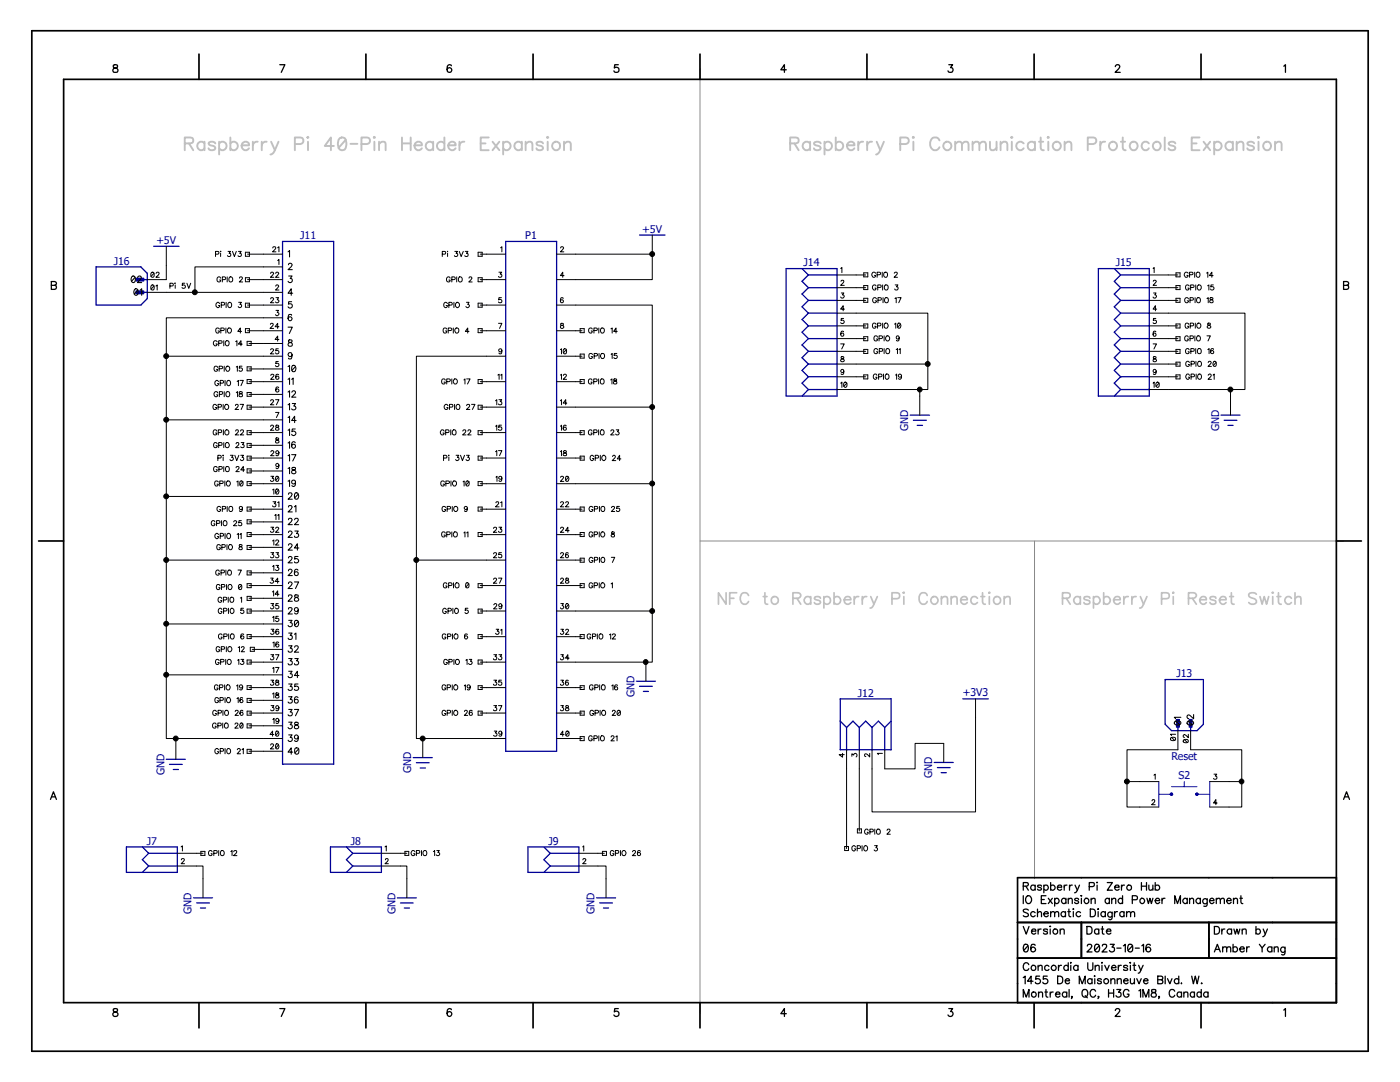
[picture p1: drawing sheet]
<svg xmlns="http://www.w3.org/2000/svg" width="279mm" height="216mm" viewBox="0 0 279 216" stroke-linecap="round" stroke-linejoin="round" font-family="sans-serif">
<defs><g id="words">
<g font-size="2.1" fill="#000096">
<text x="59.9" y="47.8">J11</text>
<text x="104.8" y="47.8">P1</text>
<text x="128.2" y="46.4">+5V</text>
<text x="22.7" y="52.8">J16</text>
<text x="31.2" y="48.6">+5V</text>
<text x="160.4" y="53.2">J14</text>
<text x="222.7" y="53.2">J15</text>
<text x="181.3" y="86" transform="rotate(-90 181.3 86)">GND</text>
<text x="243.3" y="86" transform="rotate(-90 243.3 86)">GND</text>
<text x="234.8" y="135.2">J13</text>
<text x="126.6" y="139.1" transform="rotate(-90 126.6 139.1)">GND</text>
<text x="171.2" y="139">J12</text>
<text x="192.2" y="138.9">+3V3</text>
<text x="32.8" y="154.6" transform="rotate(-90 32.8 154.6)">GND</text>
<text x="82.1" y="154.3" transform="rotate(-90 82.1 154.3)">GND</text>
<text x="186.1" y="155.3" transform="rotate(-90 186.1 155.3)">GND</text>
<text x="233.8" y="151.7">Reset</text>
<text x="235.2" y="155.5">S2</text>
<text x="29.3" y="168.6">J7</text>
<text x="70" y="168.6">J8</text>
<text x="109.4" y="168.6">J9</text>
<text x="38.2" y="182.3" transform="rotate(-90 38.2 182.3)">GND</text>
<text x="78.9" y="182.3" transform="rotate(-90 78.9 182.3)">GND</text>
<text x="118.7" y="182.3" transform="rotate(-90 118.7 182.3)">GND</text>
</g>
</g></defs>
<path d="M0 0h279.4v215.9h-279.4z" fill="none" stroke="#fff" stroke-width=".2"/>
<path d="M139.7 13.8v188.3M139.7 107.9h128.4M206.5 107.9v67.4" fill="none" stroke="#8a8a8a" stroke-width=".2"/>
<g fill="none" stroke="#000" stroke-width=".2">
<path d="M33.2 53v2.8M33.2 58.3h23.2M33.9 57.1l.6-.1v-.4l-.6-.1v1M34.9 56.5h.1zM35 56.9v.6M36.9 56.5h-.5v.5a.36 .36 0 0 1 .5 0 .36 .36 0 0 1-.1 .5 .36 .36 0 0 1-.5-.1M37.3 56.5l.4 1 .4-1M43 50.7h.6v-.5h-.6v1M44 50.2h.1M44 50.5v.7M44 55.5a.37 .37 0 0 0-.4-.3 .37 .37 0 0 0-.3 .4v.3a.36 .36 0 0 0 .4 .4 .36 .36 0 0 0 .3-.4h-.2M44.4 55.8l.6-.1v-.3l-.6-.2v1.1"/>
<path d="M45.3 55.2v1.1M45.5 50.2h.5l-.3 .3a.35 .35 0 0 1 .3 .6 .35 .35 0 0 1-.6-.1M46.4 50.2l.4 1 .4-1M47.6 50.2h.5l-.3 .3a.35 .35 0 0 1 .3 .6 .35 .35 0 0 1-.6-.1M47.8 55.5a.3 .3 0 0 1 .3-.3 .3 .3 0 0 1 .3 .3l-.6 .8h.6M49 55.4h.8v.8h-.8zM49 50.3h.8v.8h-.8zM49.4 55.8h7M49.4 50.7h7M54 54.6l.2-.3 .4 .2-.6 .8h.7M54 59.6l.2-.2 .4 .2-.6 .8h.7M54.4 49.5a.3 .3 0 0 1 .4-.3 .3 .3 0 0 1 .2 .3l-.6 .7h.7"/>
<path d="M55 54.6l.2-.3 .4 .2-.6 .8h.7M55 57.1l.2-.2 .4 .2-.6 .8h.7M55.1 59.4h.5l-.3 .4a.32 .32 0 0 1 .4 .4 .32 .32 0 0 1-.5 .2l-.2-.2M55.4 49.4l.3-.2v1M55.4 52l.3-.2v1M56.4 53.3h-17.5v5M88.3 50.7h.6v-.5h-.6v1M89.3 50.2h.1M89.3 50.5v.7M89.8 55.5a.37 .37 0 0 0-.4-.3 .37 .37 0 0 0-.3 .4v.3a.36 .36 0 0 0 .4 .4 .36 .36 0 0 0 .3-.4h-.2M90.2 55.8l.6-.1v-.3l-.6-.2v1.1M90.8 50.2h.5l-.3 .3a.35 .35 0 0 1 .3 .6 .35 .35 0 0 1-.6-.1"/>
<path d="M91.1 55.2v1.1M91.7 50.2l.3 1 .5-1M92.8 50.2h.6l-.3 .3a.35 .35 0 0 1 .3 .6 .35 .35 0 0 1-.6-.1M93.6 55.5l.2-.3 .4 .3-.6 .8h.6M95.4 50.3h.8v.8h-.8zM95.4 55.4h.8v.8h-.8zM95.8 55.8h1.3M95.8 50.7h1.3M114.9 50.7h15.3v5.1h-15.3M130.2 50.7h.1M170.9 54.9h1.9M170.9 57.4h1.9"/>
<path d="M170.9 59.9h1.9M172.4 54.4h.8v.8h-.8zM172.4 57h.8v.8h-.8zM172.4 59.5h.8v.8h-.8zM174.8 54.5a.4 .4 0 0 0-.5-.2 .4 .4 0 0 0-.3 .4v.2a.38 .38 0 0 0 .4 .4 .38 .38 0 0 0 .4-.4h-.3M174.8 57.1a.38 .38 0 0 0-.4-.2 .38 .38 0 0 0-.3 .3v.3a.36 .36 0 0 0 .4 .4 .36 .36 0 0 0 .3-.4h-.2M174.9 59.6a.39 .39 0 0 0-.4-.2 .39 .39 0 0 0-.3 .4v.2a.38 .38 0 0 0 .3 .4 .38 .38 0 0 0 .4-.4h-.2M175 54.8h.6l.1-.4-.7-.1v1M175.2 57.4l.6-.1v-.4h-.6v1M175.2 59.9h.6l.1-.4-.7-.1v1M176.1 54.3v1M176.1 56.9v1"/>
<path d="M176.2 59.4v1M176.4 54.4l.3-.1a.49 .49 0 0 1 .4 .5 .49 .49 0 0 1-.5 .5l-.2-.4zM176.6 57l.2-.1a.49 .49 0 0 1 .5 .5 .49 .49 0 0 1-.6 .4l-.2-.3zM176.6 59.5l.2-.1a.47 .47 0 0 1 .5 .6 .47 .47 0 0 1-.7 .3zM178.5 54.5l.4-.2 .2 .3-.7 .7h.7M178.6 59.6l.3-.2v1M178.6 56.9h.6l-.3 .3a.34 .34 0 0 1 .3 .4 .34 .34 0 0 1-.3 .3 .34 .34 0 0 1-.3-.2M179.2 59.4h.6l-.4 1M233.2 54.9h1.9M233.2 57.4h1.9M233.2 59.9h1.9M234.7 54.4h.8v.8h-.8z"/>
<path d="M234.7 57h.8v.8h-.8zM234.7 59.5h.8v.8h-.8zM237.1 54.5a.4 .4 0 0 0-.4-.2 .4 .4 0 0 0-.4 .4v.2a.38 .38 0 0 0 .4 .4 .38 .38 0 0 0 .4-.4h-.2M237.2 59.6a.39 .39 0 0 0-.4-.2 .39 .39 0 0 0-.4 .4v.2a.38 .38 0 0 0 .4 .4 .38 .38 0 0 0 .4-.4h-.3M237.3 57.1a.38 .38 0 0 0-.4-.2 .38 .38 0 0 0-.3 .3v.3a.36 .36 0 0 0 .4 .4 .36 .36 0 0 0 .3-.4h-.2M237.4 54.8h.6v-.4l-.6-.1v1M237.5 59.9h.6v-.4l-.6-.1v1M237.6 57.4l.6-.1 .1-.4h-.7v1M238.4 54.3v1M238.5 59.4v1M238.6 56.9v1M238.8 54.4l.2-.1a.49 .49 0 0 1 .5 .5 .49 .49 0 0 1-.6 .5l-.2-.4z"/>
<path d="M238.9 59.5l.2-.1a.47 .47 0 0 1 .5 .6 .47 .47 0 0 1-.7 .3zM240.8 54.5l.2-.2v1M240.9 59.6l.2-.2v1M241 57l.3-.1v1M241.5 59.5l.1 .2a.38 .38 0 0 1 .4 .2 .38 .38 0 0 1-.1 .5l-.4-.1-.1-.2 .6-.4 .1-.2-.2-.1zM242.1 55h-.8l.6-.7v1M242.1 56.9h-.4l-.1 .4a.36 .36 0 0 1 .6 0 .36 .36 0 0 1-.1 .5 .36 .36 0 0 1-.5-.1M33.2 71.1v12.7h23.2M43.3 68.2a.4 .4 0 0 0-.4-.2 .4 .4 0 0 0-.3 .4v.2a.38 .38 0 0 0 .4 .4 .38 .38 0 0 0 .3-.4h-.2M43.4 73.3a.37 .37 0 0 0-.4-.2 .37 .37 0 0 0-.3 .3v.3a.36 .36 0 0 0 .4 .4 .36 .36 0 0 0 .3-.4h-.2M43.4 78.4a.37 .37 0 0 0-.4-.3 .37 .37 0 0 0-.3 .4v.3a.36 .36 0 0 0 .4 .4 .36 .36 0 0 0 .3-.4h-.2M43.6 76.2a.44 .44 0 0 0-.7-.1 .44 .44 0 0 0 .1 .7l.4 .2 .2-.3v-.2h-.2"/>
<path d="M43.6 68.5h.6l.1-.4-.7-.1v1M43.7 73.6l.6-.1 .1-.3-.2-.1h-.5v1M43.8 65.7a.43 .43 0 0 0-.6-.1 .43 .43 0 0 0-.1 .6 .43 .43 0 0 0 .6 .1l.1-.3h-.3M43.8 78.7l.6-.1v-.4l-.6-.1v1.1M43.8 60.6a.44 .44 0 0 0-.7-.1 .44 .44 0 0 0 .1 .7l.4 .2 .2-.3v-.1h-.2M43.9 76.5l.6-.1 .1-.4-.7-.1v1.1M44.1 66l.6-.1v-.4l-.6-.1v1.1M44.2 60.9l.5-.1 .1-.3-.6-.2v1.1M44.7 68v1M44.7 73.1v1M44.7 78.1v1.1M44.9 75.9v1.1"/>
<path d="M45 68.1l.3-.1a.49 .49 0 0 1 .4 .5 .49 .49 0 0 1-.5 .5l-.2-.4zM45.1 65.4v1.1M45.1 60.3v1.1M45.2 78.3l.2-.2a.47 .47 0 0 1 .5 .6 .47 .47 0 0 1-.7 .3zM45.2 73.2l.1-.1a.48 .48 0 0 1 .6 .5 .48 .48 0 0 1-.6 .4l-.3-.3zM45.3 76.1a.48 .48 0 0 1 .7 .1 .48 .48 0 0 1-.2 .7 .48 .48 0 0 1-.5-.2 .48 .48 0 0 1 0-.6zM45.6 60.5a.48 .48 0 0 1 .7 .1 .48 .48 0 0 1-.2 .7 .48 .48 0 0 1-.6-.2 .48 .48 0 0 1 .1-.6zM47 68.2l.3-.2v1M47.2 73.2l.2-.1v1M47.2 78.4l.2-.3v1.1M47.3 76.1l.3-.2v1.1M47.6 60.3h.6l-.3 .4h.1a.35 .35 0 0 1 .1 .6 .35 .35 0 0 1-.6-.1"/>
<path d="M47.8 78.2v.3a.43 .43 0 0 1 .5 .1 .43 .43 0 0 1 0 .5h-.5v-.4l.5-.3v-.2zM47.9 75.9h.7l-.5 1.1M48.2 66.1h-.7l.5-.7v1.1M48.3 73.1h-.5v.4a.36 .36 0 0 1 .5 0 .36 .36 0 0 1-.1 .5 .36 .36 0 0 1-.5-.1M48.3 68.7h-.7l.5-.7v1M49 60.5h.8v.8h-.8zM49 65.6h.8v.8h-.8zM49.3 68.1h.8v.8h-.8zM49.3 73.2h.8v.8h-.8zM49.3 75.7h.8v.8h-.8zM49.3 78.3h.8v.8h-.8zM49.4 60.9h7"/>
<path d="M49.4 66h7M49.7 68.5h6.7M49.7 73.6h6.7M49.7 76.2h6.7M49.7 78.7h6.7M54 64.7l.1-.2 .4 .2-.1 .3-.5 .5h.7M54 69.8l.1-.2h.3l.2 .3-.6 .7h.7M54.1 74.9a.3 .3 0 0 1 .3-.2 .3 .3 0 0 1 .3 .3l-.7 .7h.7M55 79.8h.7l-.5 1M55.1 61.9h.5l-.3 .5a.32 .32 0 0 1 .2 .5 .32 .32 0 0 1-.5-.1M55.5 69.6h-.4l-.1 .4a.36 .36 0 0 1 .6 0 .36 .36 0 0 1-.1 .5 .36 .36 0 0 1-.5-.1M55.5 72.1h-.4l-.1 .5a.36 .36 0 0 1 .6-.1 .36 .36 0 0 1-.1 .6 .36 .36 0 0 1-.5-.2"/>
<path d="M55.6 74.8l-.2-.1a.49 .49 0 0 0-.4 .5 .49 .49 0 0 0 .5 .4 .31 .31 0 0 0 0-.5 .31 .31 0 0 0-.5 .3M55.6 77.3h-.1a.5 .5 0 0 0-.5 .3 .5 .5 0 0 0 .3 .6 .32 .32 0 0 0 .4-.3 .32 .32 0 0 0-.3-.3 .32 .32 0 0 0-.4 .3M55.7 65.2h-.8l.5-.7v1M55.7 67.7h-.8l.5-.6v1M56.4 63.4h-23.2v7.7h23.2M88.9 75.9a.37 .37 0 0 0-.5-.3 .37 .37 0 0 0-.3 .4v.2a.36 .36 0 0 0 .4 .4 .36 .36 0 0 0 .4-.4h-.3M89.2 65.7a.43 .43 0 0 0-.6-.1 .43 .43 0 0 0-.1 .6 .43 .43 0 0 0 .6 .1l.1-.3h-.3M89.2 76.2h.4l.3-.4-.3-.2h-.4v1M89.3 60.6a.47 .47 0 0 0-.8 0 .47 .47 0 0 0 .2 .7l.3 .1 .2-.2 .1-.2h-.3M89.5 66l.5-.1 .2-.3-.3-.2h-.4v1.1M89.6 60.9l.6-.1v-.3l-.6-.2v1.1M90.2 75.6v1"/>
<path d="M90.5 65.4v1.1M90.6 60.3v1.1M90.6 75.7l.1-.1a.47 .47 0 0 1 .6 .5 .47 .47 0 0 1-.7 .4l-.1-.3zM90.9 65.6a.47 .47 0 0 1 .7 .3 .47 .47 0 0 1-.6 .5l-.2-.4zM90.9 60.6a.47 .47 0 0 1 .7-.1 .47 .47 0 0 1 .1 .6 .47 .47 0 0 1-.6 .2l-.2-.3zM92.6 75.8l.2-.2v1M93.1 60.3h.5l-.3 .4a.34 .34 0 0 1 .2 .6 .34 .34 0 0 1-.5-.1M93.1 75.6h.7l-.5 1M93.6 66.1h-.7l.4-.7v1.1M95.4 60.5h.8v.8h-.8zM95.4 65.6h.8v.8h-.8zM95.4 75.7h.8v.8h-.8z"/>
<path d="M95.8 60.9h1.3M95.8 66h1.3M95.8 76.2h1.3M97.1 71.1h-14v40.7h14M114.9 60.9h15.3v20.3h-15.3M114.9 66h1.3M114.9 71.1h1.3M114.9 76.2h1.3M115.8 65.6h.8v.8h-.8zM115.8 70.7h.8v.8h-.8zM115.8 75.7h.8v.8h-.8zM118.2 75.9a.37 .37 0 0 0-.5-.3 .37 .37 0 0 0-.3 .4v.2a.36 .36 0 0 0 .4 .4 .36 .36 0 0 0 .4-.4h-.3"/>
<path d="M118.2 65.7a.43 .43 0 0 0-.6-.1 .43 .43 0 0 0 0 .6 .43 .43 0 0 0 .6 .1v-.3h-.2M118.2 70.7a.38 .38 0 0 0-.4-.2 .38 .38 0 0 0-.3 .4v.3a.36 .36 0 0 0 .4 .3 .36 .36 0 0 0 .3-.3h-.2M118.5 76.2l.6-.1v-.4l-.6-.1v1M118.5 66l.7-.1v-.4l-.7-.1v1.1M118.6 71h.5l.2-.3-.3-.2h-.4v1M119.5 75.6v1M119.5 65.4v1.1M119.5 70.5v1M119.9 75.7l.2-.1a.47 .47 0 0 1 .5 .6 .47 .47 0 0 1-.7 .3zM119.9 65.6a.47 .47 0 0 1 .7 .3 .47 .47 0 0 1-.6 .5l-.2-.4zM120 70.7l.1-.2a.49 .49 0 0 1 .6 .6 .49 .49 0 0 1-.6 .4l-.3-.3zM121.9 75.8l.2-.2v1"/>
<path d="M121.9 65.6l.3-.2v1.1M122 70.7l.2-.2v1M122.5 75.6v.3a.43 .43 0 0 1 .5 .2 .43 .43 0 0 1 0 .5l-.5-.1v-.3l.6-.3-.1-.3zM123.1 70.5h-.5v.5a.36 .36 0 0 1 .5-.1 .36 .36 0 0 1-.1 .6 .36 .36 0 0 1-.5-.2M123.2 66.1h-.7l.4-.7v1.1M170.9 62.5h14.3v10.1h-14.3M170.9 67.6h1.9M170.9 65h1.9M170.9 70.1h1.9M170.9 75.2h1.9M172.4 64.6h.8v.8h-.8zM172.4 67.2h.8v.8h-.8z"/>
<path d="M172.4 69.7h.8v.8h-.8zM172.4 74.8h.8v.8h-.8zM174.8 64.7a.37 .37 0 0 0-.4-.2 .37 .37 0 0 0-.3 .4v.2a.36 .36 0 0 0 .4 .4 .36 .36 0 0 0 .3-.4h-.2M175 74.9a.41 .41 0 0 0-.6-.2 .41 .41 0 0 0-.1 .6 .37 .37 0 0 0 .3 .4 .37 .37 0 0 0 .4-.4h-.2M175.1 65h.6l.1-.4-.7-.1v1M175.1 67.3a.37 .37 0 0 0-.4-.3 .37 .37 0 0 0-.3 .4v.2a.36 .36 0 0 0 .4 .4 .36 .36 0 0 0 .3-.4h-.2M175.1 69.8a.37 .37 0 0 0-.4-.2 .37 .37 0 0 0-.3 .3v.3a.36 .36 0 0 0 .4 .4 .36 .36 0 0 0 .3-.4h-.2M175.3 75.2l.7-.1v-.3l-.7-.2v1.1M175.4 67.6l.6-.1 .1-.3-.2-.2h-.5v1M175.5 70.1h.6v-.5h-.6v1M176.1 64.5v1M176.3 74.6v1.1"/>
<path d="M176.4 67v1M176.4 69.6v1M176.5 64.6a.47 .47 0 0 1 .8 .4 .47 .47 0 0 1-.8 .4zM176.8 74.7a.48 .48 0 0 1 .6 .4 .48 .48 0 0 1-.6 .5l-.1-.3zM178.5 64.7l.3-.2v1M178.7 74.8l.2-.2v1.1M178.9 69.8l.2-.2v1M179.2 64.5a.47 .47 0 0 1 .6 .5 .47 .47 0 0 1-.6 .4l-.1-.3zM179.4 69.8l.3-.2v1M179.5 67.4a.3 .3 0 0 1-.4 .2 .3 .3 0 0 1-.2-.4l.2-.2a.53 .53 0 0 1 .4 .5 .53 .53 0 0 1-.4 .5l-.2-.1M179.7 64.7l-.5 .6M179.9 75a.32 .32 0 0 1-.4 .3 .32 .32 0 0 1-.1-.6l.2-.1a.55 .55 0 0 1 .3 .6 .55 .55 0 0 1-.4 .5l-.2-.2"/>
<path d="M183.6 77.7v1.3M185.2 72.6v5.1h-14.3M233.2 62.5h15.3v15.2h-15.3M233.2 67.6h1.9M233.2 65h1.9M233.2 70.1h1.9M233.2 75.2h1.9M233.2 72.6h1.9M234.7 67.2h.8v.8h-.8zM234.7 64.6h.8v.8h-.8zM234.7 69.7h.8v.8h-.8zM234.7 72.3h.8v.8h-.8z"/>
<path d="M234.7 74.8h.8v.8h-.8zM237.2 67.3a.37 .37 0 0 0-.5-.3 .37 .37 0 0 0-.3 .4v.2a.36 .36 0 0 0 .4 .4 .36 .36 0 0 0 .4-.4h-.3M237.2 64.7a.37 .37 0 0 0-.4-.2 .37 .37 0 0 0-.3 .4v.2a.36 .36 0 0 0 .4 .4 .36 .36 0 0 0 .3-.4h-.2M237.3 69.8a.37 .37 0 0 0-.4-.2 .37 .37 0 0 0-.3 .3v.3a.36 .36 0 0 0 .4 .4 .36 .36 0 0 0 .3-.4h-.2M237.4 72.3a.37 .37 0 0 0-.5-.2 .37 .37 0 0 0-.3 .4v.2a.36 .36 0 0 0 .4 .4 .36 .36 0 0 0 .4-.4h-.2M237.4 74.9a.47 .47 0 0 0-.7 0 .47 .47 0 0 0 .2 .7l.3 .1 .2-.3v-.1h-.2M237.5 67.6l.6-.1v-.4l-.6-.1v1M237.5 65h.6l.1-.4-.7-.1v1M237.7 70.1h.6v-.5h-.6v1M237.7 72.6h.6v-.5h-.6v1M237.7 75.2l.6-.1v-.4l-.6-.1v1.1M238.5 67v1"/>
<path d="M238.5 64.5v1M238.6 69.6v1M238.7 72.1v1M238.7 74.6v1.1M239 67.1a.47 .47 0 0 1 .6 .4 .47 .47 0 0 1-.7 .4l-.1-.5zM239.1 74.8a.48 .48 0 0 1 .7 .1 .48 .48 0 0 1-.2 .7 .48 .48 0 0 1-.6-.2 .48 .48 0 0 1 .1-.6zM240.9 67h.7l-.5 1M241 69.8l.3-.2v1M241 64.5v.3l.6 .4a.36 .36 0 0 1-.3 .3 .36 .36 0 0 1-.4-.3l.7-.5-.1-.2zM241.1 72.3a.3 .3 0 0 1 .3-.2 .3 .3 0 0 1 .3 .3l-.6 .7h.7M241.1 74.9l.2-.3h.3l.1 .2-.1 .4-.5 .5h.7M242.1 74.8l.2-.2v1.1"/>
<path d="M242.2 69.7l-.1-.1a.5 .5 0 0 0-.5 .4 .5 .5 0 0 0 .3 .6l.2-.1a.32 .32 0 0 0 0-.5 .32 .32 0 0 0-.5 .2M242.2 72.1a.51 .51 0 0 1 .6 .4 .51 .51 0 0 1-.3 .6h-.3l-.1-.4zM242.7 72.3l-.6 .6M245.6 77.7v1.3M33.2 83.8v15.3h23.2M33.2 99.1v12.7h23.2M43.2 80.9a.37 .37 0 0 0-.4-.2 .37 .37 0 0 0-.3 .4v.2a.36 .36 0 0 0 .4 .4 .36 .36 0 0 0 .3-.4h-.2M43.3 86a.37 .37 0 0 0-.5-.2 .37 .37 0 0 0-.3 .3v.3a.36 .36 0 0 0 .4 .4 .36 .36 0 0 0 .4-.4h-.3M43.3 88.6a.41 .41 0 0 0-.5-.3 .41 .41 0 0 0-.2 .6 .36 .36 0 0 0 .4 .4 .36 .36 0 0 0 .3-.4h-.2M43.3 93.3a.37 .37 0 0 0-.4-.2 .37 .37 0 0 0-.3 .4v.2a.36 .36 0 0 0 .4 .4 .36 .36 0 0 0 .3-.4h-.2M43.5 91.4h.6v-.4l-.6-.2v1.1M43.5 81.2h.6l.1-.4-.7-.1v1"/>
<path d="M43.6 86.3h.6v-.5h-.6v1M43.6 96.2a.38 .38 0 0 0-.5-.2 .38 .38 0 0 0-.3 .4v.2a.36 .36 0 0 0 .4 .4 .36 .36 0 0 0 .4-.4h-.3M43.6 88.9l.6-.1v-.5h-.6v1M43.7 93.6h.6v-.4l-.6-.1v1M43.9 96.5l.5-.1 .1-.3-.6-.1v1M44.5 90.8h.1M44.5 80.7v1M44.5 91.2v.7M44.6 85.8v1M44.7 88.3v1M44.7 93.1v1M44.9 96v1"/>
<path d="M45.1 93.2l.2-.1a.47 .47 0 0 1 .5 .6 .47 .47 0 0 1-.7 .3zM45.3 96.1l.1-.1a.48 .48 0 0 1 .6 .5 .48 .48 0 0 1-.6 .4l-.2-.3zM46 90.8h.5l-.3 .5a.34 .34 0 0 1 .3 .3 .34 .34 0 0 1-.2 .3 .34 .34 0 0 1-.4-.2M46.9 90.8l.3 1.1 .5-1.1M47 80.9l.2-.2h.3v.2l-.1 .3-.5 .5h.7M47 86l.2-.2h.3l.1 .2-.1 .3-.6 .5h.8M47.1 88.6l.2-.3h.3l.1 .2-.2 .4-.5 .4h.7M47.1 93.3a.3 .3 0 0 1 .3-.2 .3 .3 0 0 1 .3 .3l-.6 .7h.7M47.2 96.1l.3-.1v1M47.9 80.7h.7l-.5 1M48 96h.1a.49 .49 0 0 1 .4 .5 .49 .49 0 0 1-.5 .4l-.2-.4zM48 86a.3 .3 0 0 1 .3-.2 .3 .3 0 0 1 .3 .3l-.6 .7h.6"/>
<path d="M48 90.8h.6l-.3 .5h.2a.35 .35 0 0 1 0 .5 .35 .35 0 0 1-.5-.1M48.1 88.3h.6l-.3 .4a.3 .3 0 0 1 .3 .3 .3 .3 0 0 1-.3 .3l-.4-.1M48.5 96.1l-.6 .7M48.8 93.8h-.8l.6-.7v1M49.3 80.9h.8v.8h-.8zM49.3 85.9h.8v.8h-.8zM49.3 88.5h.8v.8h-.8zM49.3 91h.8v.8h-.8zM49.3 93.6h.8v.8h-.8zM49.3 96.1h.8v.8h-.8zM49.7 96.5h6.7M49.7 86.3h6.7"/>
<path d="M49.7 88.9h6.7M49.7 91.4h6.7M49.7 94h6.7M49.7 81.2h6.7M54 80l.2-.2 .4 .2-.6 .8h.7M54 85.1l.2-.3 .4 .2-.6 .9h.7M54.1 90.2l.1-.3 .5 .2-.7 .8h.7M54.1 95h.5l-.3 .4h.1a.34 .34 0 0 1 .1 .6 .34 .34 0 0 1-.5-.2M54.4 97.7l.3-.1v1M55 82.3h.7l-.5 1M55.1 84.9v.3l.6 .3a.36 .36 0 0 1-.3 .4 .36 .36 0 0 1-.4-.2l.1-.4 .5-.2-.1-.2zM55.1 87.4v.3l.6 .4a.36 .36 0 0 1-.3 .3 .36 .36 0 0 1-.4-.2l.1-.3 .5-.3-.1-.2z"/>
<path d="M55.1 95.1l.1-.1a.49 .49 0 0 1 .5 .6 .49 .49 0 0 1-.6 .4l-.1-.4zM55.1 97.6h.1a.49 .49 0 0 1 .5 .5 .49 .49 0 0 1-.6 .5l-.1-.5zM55.6 95.2l-.6 .6M55.6 97.7l-.6 .7M55.7 90.3l-.1 .1a.31 .31 0 0 1-.5 .1 .31 .31 0 0 1 .1-.5l.1-.1a.5 .5 0 0 1 .4 .6 .5 .5 0 0 1-.6 .4v-.1M55.7 92.8l-.1 .2a.31 .31 0 0 1-.5 0 .31 .31 0 0 1 .1-.5h.1a.55 .55 0 0 1 .4 .5 .55 .55 0 0 1-.5 .5l-.1-.2M88.5 91.4h.6l.1-.4-.7-.2v1.1M88.6 86a.39 .39 0 0 0-.4-.2 .39 .39 0 0 0-.3 .3v.3a.38 .38 0 0 0 .4 .4 .38 .38 0 0 0 .3-.4h-.2M88.7 96.2a.38 .38 0 0 0-.4-.2 .38 .38 0 0 0-.3 .4v.2a.36 .36 0 0 0 .3 .4 .36 .36 0 0 0 .4-.4h-.3M88.9 86.3h.6v-.5h-.6v1M89 96.5l.6-.1 .1-.3-.2-.1h-.5v1M89.4 80.9a.39 .39 0 0 0-.4-.2 .39 .39 0 0 0-.4 .4v.2a.38 .38 0 0 0 .4 .4 .38 .38 0 0 0 .4-.4h-.2"/>
<path d="M89.5 90.8h.1M89.6 91.2v.7M89.7 81.2h.6v-.4l-.6-.1v1M90 85.8v1M90 96v1M90.4 96.1l.1-.1a.48 .48 0 0 1 .6 .5 .48 .48 0 0 1-.6 .4l-.2-.3zM90.7 80.7v1M91 90.8h.6l-.3 .5a.34 .34 0 0 1 .3 .3 .34 .34 0 0 1-.3 .3 .34 .34 0 0 1-.4-.2M91.1 80.9l.1-.2a.46 .46 0 0 1 .6 .5 .46 .46 0 0 1-.7 .4zM91.9 90.8l.4 1.1 .4-1.1M92.4 86l.2-.2h.3l.1 .3-.2 .2-.5 .5h.7M92.4 96.1l.2-.1v1"/>
<path d="M93.1 90.8h.5l-.3 .5h.2a.35 .35 0 0 1 .1 .5 .35 .35 0 0 1-.6-.1M93.1 96h.2a.49 .49 0 0 1 .3 .5 .49 .49 0 0 1-.5 .4l-.1-.4zM93.1 80.9a.3 .3 0 0 1 .4-.2 .3 .3 0 0 1 .2 .3l-.6 .7h.7M93.4 86l.2-.2 .4 .2-.7 .8h.7M93.6 96.1l-.6 .7M94.1 80.7h.7l-.5 1M95.4 80.9h.8v.8h-.8zM95.4 85.9h.8v.8h-.8zM95.4 91h.8v.8h-.8zM95.4 96.1h.8v.8h-.8zM95.8 96.5h1.3M95.8 86.3h1.3"/>
<path d="M95.8 91.4h1.3M95.8 81.2h1.3M114.9 86.3h1.3M114.9 91.4h1.3M115.8 85.9h.8v.8h-.8zM115.8 91h.8v.8h-.8zM118.2 86a.37 .37 0 0 0-.5-.2 .37 .37 0 0 0-.3 .3v.3a.36 .36 0 0 0 .4 .4 .36 .36 0 0 0 .4-.4h-.3M118.5 86.3h.6v-.5h-.6v1M118.5 91.1a.47 .47 0 0 0-.7 0 .47 .47 0 0 0 .1 .7l.3 .1 .2-.2 .1-.2h-.3M118.8 91.4h.6v-.4l-.6-.2v1.1M119.5 85.8v1M119.8 90.8v1.1"/>
<path d="M120.1 91.1a.47 .47 0 0 1 .7-.1 .47 .47 0 0 1 .1 .6 .47 .47 0 0 1-.6 .2l-.2-.3zM121.9 86a.3 .3 0 0 1 .3-.2 .3 .3 0 0 1 .3 .3l-.6 .7h.7M122.3 91.1l.1-.3h.2l.2 .3-.1 .3-.5 .5h.7M123 85.8h.5l-.3 .3h.2a.36 .36 0 0 1 0 .6 .36 .36 0 0 1-.5-.1M123.9 91.6h-.7l.5-.8v1.1M130.2 81.2v15.3h-15.3M130.2 96.5v25.4h-15.3M33.2 111.8v12.7h23.2M42.9 104.1a.41 .41 0 0 0-.6-.2 .41 .41 0 0 0-.1 .6 .36 .36 0 0 0 .3 .4 .36 .36 0 0 0 .4-.4h-.2M43.2 104.4h.7v-.4l-.7-.1v1M43.6 106.7a.44 .44 0 0 0-.7-.1 .44 .44 0 0 0 .1 .7l.4 .2 .2-.3v-.1h-.2M43.8 114a.37 .37 0 0 0-.4-.3 .37 .37 0 0 0-.3 .4v.3a.36 .36 0 0 0 .3 .4 .36 .36 0 0 0 .4-.4h-.2"/>
<path d="M43.9 116.9a.37 .37 0 0 0-.4-.3 .37 .37 0 0 0-.3 .4v.3a.36 .36 0 0 0 .3 .4 .36 .36 0 0 0 .4-.4h-.3M43.9 107l.6-.1 .1-.3-.7-.2v1.1M44 108.9a.37 .37 0 0 0-.4-.2 .37 .37 0 0 0-.3 .4v.2a.36 .36 0 0 0 .3 .4 .36 .36 0 0 0 .4-.4h-.3M44 101.3a.38 .38 0 0 0-.4-.2 .38 .38 0 0 0-.3 .3v.3a.36 .36 0 0 0 .4 .4 .36 .36 0 0 0 .3-.4h-.2M44.1 114.3h.6v-.5l-.6-.1v1.1M44.2 103.9v1M44.2 117.1h.6v-.4l-.6-.1v1M44.2 119.4a.37 .37 0 0 0-.4-.2 .37 .37 0 0 0-.3 .3v.3a.36 .36 0 0 0 .4 .4 .36 .36 0 0 0 .3-.4h-.2M44.3 109.2h.6v-.4l-.6-.1v1M44.4 101.6l.6-.1v-.4l-.6-.1v1.1M44.6 119.7l.6-.1v-.3l-.6-.1v1M44.9 106.4v1.1"/>
<path d="M45.1 113.7v1.1M45.2 116.6v1M45.3 108.7v1M45.3 106.6a.48 .48 0 0 1 .7 .1 .48 .48 0 0 1-.2 .7 .48 .48 0 0 1-.5-.2 .48 .48 0 0 1 0-.6zM45.3 101v1.1M45.6 119.2v1M45.6 116.8a.45 .45 0 0 1 .6 0 .45 .45 0 0 1 0 .6 .45 .45 0 0 1-.6 .1zM45.7 108.8l.1-.1a.47 .47 0 0 1 .6 .5 .47 .47 0 0 1-.7 .4l-.1-.3zM45.8 101.2l.2-.2a.49 .49 0 0 1 .5 .6 .49 .49 0 0 1-.7 .4l-.1-.3zM46 119.3l.2-.1a.47 .47 0 0 1 .5 .6 .47 .47 0 0 1-.7 .3zM46.7 104.1a.29 .29 0 0 1 .3-.2 .29 .29 0 0 1 .2 .4l-.6 .6h.7M47.3 106.6l.3-.2v1.1"/>
<path d="M47.5 113.7h.7l-.5 1.1M47.6 116.8l.3-.2a.53 .53 0 0 1 .4 .5 .53 .53 0 0 1-.4 .5l-.3-.2zM47.8 108.7v.3l.4 .2 .1 .3a.36 .36 0 0 1-.4 .2 .36 .36 0 0 1-.2-.4l.6-.4v-.2zM47.9 106.6l.2-.2v1.1M48 119.3l.2-.1v1M48.2 103.9h-.5l-.1 .5a.36 .36 0 0 1 .6-.1 .36 .36 0 0 1-.1 .6 .36 .36 0 0 1-.5-.2M48.2 116.8l-.6 .6M48.4 101.4a.32 .32 0 0 1-.5 .2 .32 .32 0 0 1-.1-.5 .32 .32 0 0 1 .5 .1l.1 .2a.49 .49 0 0 1-.4 .7l-.2-.2M49.3 116.5h.8v.8h-.8zM49.3 101.2h.8v.8h-.8zM49.3 103.7h.8v.8h-.8zM49.3 106.3h.8v.8h-.8z"/>
<path d="M49.3 108.8h.8v.8h-.8zM49.3 113.9h.8v.8h-.8zM49.3 119h.8v.8h-.8zM49.7 116.8h6.7M49.7 119.4h6.7M49.7 114.3h6.7M49.7 106.7h6.7M49.7 109.2h6.7M49.7 101.6h6.7M49.7 104.1h6.7M54 115.4h.5l-.3 .3h.2a.36 .36 0 0 1 .1 .6 .36 .36 0 0 1-.6-.1M54.1 105.2h.5l-.3 .4a.34 .34 0 0 1 .4 .3 .34 .34 0 0 1-.3 .4 .34 .34 0 0 1-.4-.3"/>
<path d="M54.1 110.3h.5l-.3 .4a.35 .35 0 0 1 .3 .5 .35 .35 0 0 1-.6-.1M54.4 118.1l.2-.2v1M54.4 107.9l.3-.2v1.1M54.4 113l.3-.2v1M54.5 100.1h.5l-.3 .4a.34 .34 0 0 1 .4 .3 .34 .34 0 0 1-.3 .4 .34 .34 0 0 1-.4-.3M54.8 102.8l.3-.1v1M55 105.5l.2-.3 .4 .2-.6 .8h.7M55 108l.2-.3 .4 .2-.6 .9h.7M55.1 110.3h.5l-.3 .4h.2a.35 .35 0 0 1 0 .5 .35 .35 0 0 1-.5-.1M55.1 112.8h.5l-.3 .4h.2a.35 .35 0 0 1 0 .6 .35 .35 0 0 1-.5-.1M55.4 100.3l.3-.2v1M55.4 102.8l.3-.1v1"/>
<path d="M55.7 116h-.8l.5-.6v1M55.7 118.6h-.8l.5-.7v1M83.1 111.8v35.6h14M88.9 106.4a.37 .37 0 0 0-.5-.3 .37 .37 0 0 0-.3 .4v.3a.36 .36 0 0 0 .4 .4 .36 .36 0 0 0 .4-.4h-.3M88.9 101.3a.38 .38 0 0 0-.4-.2 .38 .38 0 0 0-.3 .3v.3a.36 .36 0 0 0 .4 .4 .36 .36 0 0 0 .3-.4h-.2M89.2 106.7h.4l.3-.4-.3-.2h-.4v1M89.2 116.5a.37 .37 0 0 0-.4-.2 .37 .37 0 0 0-.3 .4v.2a.36 .36 0 0 0 .3 .4 .36 .36 0 0 0 .4-.4h-.3M89.2 101.6l.6-.1 .1-.4-.7-.1v1.1M89.5 116.8h.7v-.4l-.7-.1v1M90.2 106.1v1M90.3 101v1.1M90.5 116.3v1"/>
<path d="M90.6 106.3l.2-.2a.48 .48 0 0 1 .5 .6 .48 .48 0 0 1-.7 .3l-.1-.2zM92.6 106.3l.2-.2v1M93 116.3a.47 .47 0 0 1 .6 .5 .47 .47 0 0 1-.6 .5l-.1-.4zM93.1 106.3l.3-.2v1M93.3 101.4a.32 .32 0 0 1-.4 .3 .32 .32 0 0 1-.3-.4l.3-.3a.53 .53 0 0 1 .4 .6 .53 .53 0 0 1-.4 .5l-.2-.2M93.6 116.5l-.6 .6M95.4 116.5h.8v.8h-.8zM95.4 101.2h.8v.8h-.8zM95.4 106.3h.8v.8h-.8zM95.8 116.8h1.3M95.8 106.7h1.3M95.8 101.6h1.3"/>
<path d="M114.9 116.8h1.3M114.9 111.8h1.3M114.9 106.7h1.3M114.9 101.6h1.3M115.8 116.5h.8v.8h-.8zM115.8 101.2h.8v.8h-.8zM115.8 106.3h.8v.8h-.8zM115.8 111.4h.8v.8h-.8zM118.3 106.4a.37 .37 0 0 0-.4-.3 .37 .37 0 0 0-.3 .4v.3a.36 .36 0 0 0 .3 .4 .36 .36 0 0 0 .4-.4h-.3M118.3 116.5a.37 .37 0 0 0-.4-.2 .37 .37 0 0 0-.3 .4v.2a.36 .36 0 0 0 .3 .4 .36 .36 0 0 0 .4-.4h-.3M118.3 101.3a.4 .4 0 0 0-.4-.3 .4 .4 0 0 0-.3 .4v.3a.38 .38 0 0 0 .3 .4 .38 .38 0 0 0 .4-.4h-.2M118.3 111.5a.39 .39 0 0 0-.4-.3 .39 .39 0 0 0-.3 .4 .45 .45 0 0 0 .1 .5 .45 .45 0 0 0 .6 0v-.3h-.2"/>
<path d="M118.6 106.7l.6-.1v-.4l-.6-.1v1M118.6 116.8h.6v-.5h-.6v1M118.6 101.6l.6-.1 .1-.4-.7-.1v1.1M118.6 111.8l.6-.1 .1-.4-.7-.1v1M119.6 106.1v1M119.6 116.3v1M119.6 101v1.1M119.6 111.2v1M120 101.2l.2-.2a.49 .49 0 0 1 .5 .6 .49 .49 0 0 1-.6 .4l-.2-.3zM120 111.4l.1-.1a.46 .46 0 0 1 .6 .5 .46 .46 0 0 1-.7 .3zM120 106.3l.1-.1a.47 .47 0 0 1 .6 .5 .47 .47 0 0 1-.7 .3l-.1-.2zM122 116.5l.2-.2v1"/>
<path d="M122 111.2h.7l-.5 1M122 101.3l.3-.3 .3 .1v.3l-.6 .7h.7M122.1 106.2v.3l.4 .1 .1 .2v.3h-.4l-.2-.2 .1-.3 .5-.2v-.2zM123.6 101h-.5v.5a.36 .36 0 0 1 .5 0 .36 .36 0 0 1-.1 .5 .36 .36 0 0 1-.5-.1M33.2 124.5v10.2h23.2M33.2 134.7v12.7h23.2M43.5 136.9a.37 .37 0 0 0-.4-.2 .37 .37 0 0 0-.3 .3v.3a.36 .36 0 0 0 .4 .4 .36 .36 0 0 0 .3-.4h-.2M43.6 139.4a.37 .37 0 0 0-.4-.2 .37 .37 0 0 0-.3 .4v.2a.36 .36 0 0 0 .3 .4 .36 .36 0 0 0 .4-.4h-.3M43.7 131.8a.37 .37 0 0 0-.4-.2 .37 .37 0 0 0-.3 .4v.2a.36 .36 0 0 0 .4 .4 .36 .36 0 0 0 .3-.4h-.2M43.8 137.2l.6-.1 .1-.4h-.7v1M43.9 129.2a.37 .37 0 0 0-.5-.2 .37 .37 0 0 0-.3 .4v.3a.36 .36 0 0 0 .4 .4 .36 .36 0 0 0 .4-.4h-.3M43.9 139.7h.6v-.4l-.6-.1v1"/>
<path d="M44 132.1l.6-.1 .1-.3-.7-.1v1M44.2 129.5h.5l.1-.4-.6-.1v1M44.3 121.6a.46 .46 0 0 0-.8 0 .46 .46 0 0 0 .3 .7l.3 .1 .1-.1 .1-.3h-.2M44.3 126.7a.38 .38 0 0 0-.4-.2 .38 .38 0 0 0-.3 .4v.2a.36 .36 0 0 0 .4 .4 .36 .36 0 0 0 .3-.4h-.2M44.6 121.9h.6l.1-.4-.7-.1v1M44.7 127h.6v-.4l-.6-.1v1M44.8 136.7v1M44.9 139.2v1M45 131.6v1M45.2 129v1M45.3 136.8v-.1a.47 .47 0 0 1 .7 .5 .47 .47 0 0 1-.7 .3l-.2-.2zM45.4 139.2a.47 .47 0 0 1 .6 .5 .47 .47 0 0 1-.7 .4l-.1-.5z"/>
<path d="M45.6 129.2a.45 .45 0 0 1 .6 0 .45 .45 0 0 1 0 .6 .45 .45 0 0 1-.6 .1zM45.6 121.4v1M45.6 126.5v1M46 121.5a.47 .47 0 0 1 .7 .2 .47 .47 0 0 1-.2 .6 .47 .47 0 0 1-.6-.2 .47 .47 0 0 1 .1-.6zM46.1 126.6l.2-.1a.49 .49 0 0 1 .5 .5 .49 .49 0 0 1-.7 .5l-.1-.4zM47.2 136.9l.3-.2v1M47.3 139.4l.2-.2v1M47.4 131.7l.3-.1v1M47.5 129.2l.3-.2v1M48.1 131.6h.5l-.3 .4a.34 .34 0 0 1 .4 .3 .34 .34 0 0 1-.3 .3 .34 .34 0 0 1-.4-.2M48.2 129.2l.1-.1 .3-.1 .1 .3-.6 .7h.7M48.4 137a.32 .32 0 0 1-.4 .3 .32 .32 0 0 1-.2-.5 .32 .32 0 0 1 .5 0l.1 .4-.1 .4-.5-.1"/>
<path d="M48.4 139.3v-.1a.5 .5 0 0 0-.6 .4 .5 .5 0 0 0 .4 .6h.1a.31 .31 0 0 0 .1-.5 .31 .31 0 0 0-.5 0v.2M48.6 121.4h-.5l-.1 .4a.36 .36 0 0 1 .6 0 .36 .36 0 0 1-.1 .6 .36 .36 0 0 1-.5-.2M48.6 126.6l-.2-.1a.49 .49 0 0 0-.4 .5 .49 .49 0 0 0 .5 .5 .31 .31 0 0 0 0-.6 .31 .31 0 0 0-.5 .3M49.3 121.5h.8v.8h-.8zM49.3 126.6h.8v.8h-.8zM49.3 131.7h.8v.8h-.8zM49.3 136.8h.8v.8h-.8zM49.3 139.4h.8v.8h-.8zM49.7 121.9h6.7M49.7 127h6.7M49.7 132.1h6.7M49.7 137.2h6.7"/>
<path d="M49.7 139.7h6.7M50 129.2h.8v.8h-.8zM50.3 129.6h6.1M54.1 120.4h.5l-.3 .5a.34 .34 0 0 1 .3 .3 .34 .34 0 0 1-.2 .3 .34 .34 0 0 1-.4-.2M54.1 130.6h.5l-.3 .4a.34 .34 0 0 1 .3 .3 .34 .34 0 0 1-.2 .4 .34 .34 0 0 1-.4-.3M54.1 135.7h.5l-.3 .4a.34 .34 0 0 1 .4 .3 .34 .34 0 0 1-.3 .4 .34 .34 0 0 1-.4-.3M54.1 125.6h.6l-.3 .3a.34 .34 0 0 1 .3 .4 .34 .34 0 0 1-.3 .3 .34 .34 0 0 1-.4-.2M54.4 123.2l.3-.2v1M54.4 133.3l.3-.1v1M54.4 138.5l.3-.2v1M54.4 128.3l.3-.2v1M55 130.6h.7l-.5 1.1"/>
<path d="M55 133.2h.7l-.5 1M55.1 135.8v.3l.5 .2v.4h-.6l.1-.5 .5-.2-.1-.2zM55.1 138.3v.3l.6 .3a.36 .36 0 0 1-.3 .4 .36 .36 0 0 1-.4-.2l.1-.4 .5-.2-.1-.2zM55.5 120.4h-.4l-.1 .5a.36 .36 0 0 1 .6 0 .36 .36 0 0 1-.1 .5 .36 .36 0 0 1-.5-.1M55.5 123h-.4l-.1 .4a.36 .36 0 0 1 .6 0 .36 .36 0 0 1-.1 .6 .36 .36 0 0 1-.5-.2M55.6 125.7l-.2-.1a.49 .49 0 0 0-.4 .5 .49 .49 0 0 0 .5 .4 .31 .31 0 0 0 0-.5 .31 .31 0 0 0-.5 .2M55.6 128.2l-.2-.1a.49 .49 0 0 0-.4 .5 .49 .49 0 0 0 .5 .5 .31 .31 0 0 0 0-.6 .31 .31 0 0 0-.5 .3M88.9 136.9a.37 .37 0 0 0-.4-.2 .37 .37 0 0 0-.3 .3v.3a.36 .36 0 0 0 .4 .4 .36 .36 0 0 0 .3-.4h-.2M89 126.7a.38 .38 0 0 0-.4-.2 .38 .38 0 0 0-.3 .4v.2a.36 .36 0 0 0 .3 .4 .36 .36 0 0 0 .4-.4h-.3M89.1 121.6a.46 .46 0 0 0-.8 0 .46 .46 0 0 0 .3 .7l.2 .1 .2-.1 .1-.3h-.3M89.2 137.2l.6-.1 .1-.4h-.7v1M89.3 131.8a.37 .37 0 0 0-.4-.2 .37 .37 0 0 0-.3 .4v.2a.36 .36 0 0 0 .3 .4 .36 .36 0 0 0 .4-.4h-.3"/>
<path d="M89.3 127h.6l.1-.3-.3-.2h-.4v1M89.4 121.9l.6-.1v-.3l-.6-.1v1M89.6 132.1l.6-.1v-.3l-.6-.1v1M90.3 136.7v1M90.3 126.5v1M90.4 121.4v1M90.6 131.6v1M90.7 126.6l.2-.1a.49 .49 0 0 1 .5 .5 .49 .49 0 0 1-.6 .5l-.2-.4zM90.8 121.5a.47 .47 0 0 1 .7 .2 .47 .47 0 0 1-.2 .6 .47 .47 0 0 1-.6-.2 .47 .47 0 0 1 .1-.6zM91 131.7a.45 .45 0 0 1 .6 .1 .45 .45 0 0 1 0 .6 .45 .45 0 0 1-.6 0zM92.7 136.9l.2-.2v1M93 131.7l.2-.1v1"/>
<path d="M93.3 126.6l-.2-.1a.49 .49 0 0 0-.4 .5 .49 .49 0 0 0 .5 .5 .32 .32 0 0 0 0-.5 .32 .32 0 0 0-.4 0l-.1 .2M93.4 121.4h-.5l-.1 .4a.36 .36 0 0 1 .6 0 .36 .36 0 0 1-.1 .6 .36 .36 0 0 1-.5-.2M93.6 131.6h.5l-.2 .4a.34 .34 0 0 1 .2 .5 .34 .34 0 0 1-.6-.1M93.9 137a.32 .32 0 0 1-.4 .3 .32 .32 0 0 1-.2-.5 .32 .32 0 0 1 .5 0l.1 .4-.2 .4-.4-.1M95.4 121.5h.8v.8h-.8zM95.4 126.6h.8v.8h-.8zM95.4 131.7h.8v.8h-.8zM95.4 136.8h.8v.8h-.8zM95.8 121.9h1.3M95.8 127h1.3M95.8 132.1h1.3M95.8 137.2h1.3"/>
<path d="M114.9 127h1.3M114.9 137.2h1.3M115.8 126.6h.8v.8h-.8zM115.8 136.8h.8v.8h-.8zM117.9 126.7a.38 .38 0 0 0-.4-.2 .38 .38 0 0 0-.3 .4v.2a.36 .36 0 0 0 .3 .4 .36 .36 0 0 0 .4-.4h-.3M118.2 127l.7-.1v-.3l-.7-.1v1M118.4 136.9a.37 .37 0 0 0-.5-.2 .37 .37 0 0 0-.3 .3v.3a.36 .36 0 0 0 .4 .4 .36 .36 0 0 0 .4-.4h-.2M118.7 137.2l.6-.1v-.4h-.6v1M119.2 126.5v1M119.6 126.6l.2-.1a.49 .49 0 0 1 .5 .5 .49 .49 0 0 1-.6 .5l-.2-.4zM119.7 136.7v1M120.1 136.8l.2-.1a.47 .47 0 0 1 .5 .5 .47 .47 0 0 1-.7 .3z"/>
<path d="M121.6 126.7l.3-.2v1M122.1 136.9l.2-.2v1M122.2 126.7a.3 .3 0 0 1 .4-.2 .3 .3 0 0 1 .2 .3l-.6 .7h.7M123.2 136.8v-.1a.45 .45 0 0 0-.6 .4 .45 .45 0 0 0 .6 .4 .33 .33 0 0 0-.1-.5 .33 .33 0 0 0-.5 .3M128.9 132.1h.1M130.2 121.9v10.2h-15.3M35.1 147.4v.3M43.1 144.5a.37 .37 0 0 0-.4-.2 .37 .37 0 0 0-.3 .4v.2a.36 .36 0 0 0 .4 .4 .36 .36 0 0 0 .3-.4h-.2M43.2 142a.37 .37 0 0 0-.4-.3 .37 .37 0 0 0-.3 .4v.3a.36 .36 0 0 0 .3 .4 .36 .36 0 0 0 .4-.4h-.2M43.5 144.8h.6v-.5h-.6v1M43.5 142.3l.6-.1 .1-.4-.7-.1v1M43.6 149.6a.46 .46 0 0 0-.7 0 .46 .46 0 0 0 .2 .7l.3 .1 .2-.2v-.2h-.2"/>
<path d="M43.9 149.9h.6l.1-.4-.7-.1v1M44.4 144.3v1M44.5 141.7v1M44.9 149.4v1M45.3 149.5a.47 .47 0 0 1 .7 .2 .47 .47 0 0 1-.2 .6 .47 .47 0 0 1-.6-.2 .47 .47 0 0 1 .1-.6zM46.9 144.5a.3 .3 0 0 1 .3-.2 .3 .3 0 0 1 .3 .3l-.6 .7h.6M46.9 142a.3 .3 0 0 1 .4-.3 .3 .3 0 0 1 .2 .3l-.6 .7h.7M47.4 149.6a.29 .29 0 0 1 .4-.2 .29 .29 0 0 1 .1 .4l-.6 .6h.7M48 144.3a.51 .51 0 0 1 .6 .4 .51 .51 0 0 1-.3 .6l-.3-.1-.2-.3zM48.3 149.6l.3-.2v1M48.5 141.9l-.1-.1a.45 .45 0 0 0-.6 .4 .45 .45 0 0 0 .7 .4 .33 .33 0 0 0-.2-.5 .33 .33 0 0 0-.4 .3M48.5 144.5l-.6 .6"/>
<path d="M49.3 141.9h.8v.8h-.8zM49.3 144.4h.8v.8h-.8zM49.3 149.5h.8v.8h-.8zM49.7 142.3h6.7M49.7 144.8h6.7M49.7 149.9h6.7M54 148.7l.2-.3 .4 .2-.6 .8h.7M54.1 140.8h.6l-.3 .4a.35 .35 0 0 1 .2 .5 .35 .35 0 0 1-.6-.1M54.4 143.6l.3-.3v1.1M54.7 146.6h-.8l.5-.7v1M55.1 145.9a.47 .47 0 0 1 .6 .5 .47 .47 0 0 1-.6 .5l-.1-.4zM55.1 148.5a.47 .47 0 0 1 .6 .4 .47 .47 0 0 1-.6 .5l-.1-.4z"/>
<path d="M55.6 146.1l-.6 .6M55.6 148.6l-.6 .7M55.7 141.1l-.1 .2a.3 .3 0 0 1-.5 .1 .3 .3 0 0 1 0-.5 .3 .3 0 0 1 .5 .1l.1 .4-.2 .4-.4-.1M55.7 143.7l-.1 .1a.3 .3 0 0 1-.5 .1 .3 .3 0 0 1 0-.4 .3 .3 0 0 1 .5 0l.1 .4-.2 .4-.4-.1M84.4 147.4h.1M88.9 142a.37 .37 0 0 0-.4-.3 .37 .37 0 0 0-.3 .4v.3a.36 .36 0 0 0 .4 .4 .36 .36 0 0 0 .3-.4h-.2M89.2 142.3l.6-.1 .1-.4-.7-.1v1M90.3 141.7v1M92.7 142l.2-.3 .3 .1 .1 .1-.6 .8h.6M94.2 141.9v-.1a.5 .5 0 0 0-.6 .3 .5 .5 0 0 0 .3 .6 .32 .32 0 0 0 .4-.2 .32 .32 0 0 0-.3-.4 .32 .32 0 0 0-.4 .3M95.4 141.9h.8v.8h-.8zM95.8 142.3h1.3"/>
<path d="M114.9 142.3h1.3M114.9 147.4h1.3M115.8 141.9h.8v.8h-.8zM115.8 147h.8v.8h-.8zM118.2 147.1a.37 .37 0 0 0-.4-.3 .37 .37 0 0 0-.3 .4v.2a.36 .36 0 0 0 .3 .4 .36 .36 0 0 0 .4-.4h-.3M118.4 142a.37 .37 0 0 0-.4-.3 .37 .37 0 0 0-.3 .4v.3a.36 .36 0 0 0 .4 .4 .36 .36 0 0 0 .3-.4h-.2M118.5 147.4l.7-.1v-.4l-.7-.1v1M118.7 142.3l.6-.1 .2-.3-.3-.2h-.5v1M119.5 146.8v1M119.8 141.7v1M122 147.1a.29 .29 0 0 1 .3-.3 .29 .29 0 0 1 .2 .4l-.6 .6h.7M122.2 142l.2-.3 .4 .2-.6 .8h.7"/>
<path d="M122.9 147l.2-.2v1M123.3 141.8a.5 .5 0 0 1 .6 .4 .5 .5 0 0 1-.4 .5l-.3-.1-.1-.4zM123.8 141.9l-.6 .7M168.1 150.3v.8l-.6-.5h1M169 149.6v19.7M170 150.9v-.5l.4 .3v-.2a.36 .36 0 0 1 .6 0 .36 .36 0 0 1-.1 .5M171.5 149.6v16.2M173.6 150.3v.7l-.8-.6-.2 .2v.3l.2 .1M176.1 150.3h-1l.2 .3M188.3 148.3h-5.7v5.1h-6v-3.8M194.7 143.3v18.7h-20.7v-12.4M224.9 156h2.6"/>
<path d="M235.1 149.6h-10.2v11.4h2.6M237.6 149.6h10.2v6.4h-2.5M247.8 156v5h-2.5M35.4 172.8h5.1v2.5M35.4 170.3h5.1M36.2 169l.2-.2v1M36.2 171.6a.3 .3 0 0 1 .3-.3 .3 .3 0 0 1 .3 .3l-.6 .7h.6M40.1 169.9h.8v.8h-.8zM42.3 170a.37 .37 0 0 0-.4-.3 .37 .37 0 0 0-.3 .4v.2a.36 .36 0 0 0 .4 .4 .36 .36 0 0 0 .3-.4h-.2M42.7 170.3l.6-.1v-.4l-.6-.1v1M43.6 169.7v1M44.2 169.8a.47 .47 0 0 1 .6 .4 .47 .47 0 0 1-.7 .4l-.1-.5z"/>
<path d="M46.1 169.9l.2-.2v1M46.7 170a.3 .3 0 0 1 .3-.3 .3 .3 0 0 1 .2 .3l-.6 .7h.7M76.1 172.8h5.1v2.5M76.1 170.3h5.1M76.8 169l.3-.2v1M76.9 171.6l.2-.3 .3 .1 .1 .1-.2 .4-.5 .4h.7M80.8 169.9h.8v.8h-.8zM82.8 170a.39 .39 0 0 0-.4-.3 .39 .39 0 0 0-.4 .4 .45 .45 0 0 0 .2 .6 .45 .45 0 0 0 .6-.1v-.3h-.2M83.1 170.3l.6-.1v-.4l-.6-.1v1M84.1 169.7v1M84.5 169.9l.1-.1a.46 .46 0 0 1 .6 .5 .46 .46 0 0 1-.7 .3zM86.5 169.9l.2-.2v1"/>
<path d="M87.2 169.7h.5l-.3 .4h.1a.36 .36 0 0 1 .1 .6 .36 .36 0 0 1-.6-.1M115.5 172.8h5.4v2.5M115.5 170.3h5.1M116.3 169l.2-.2v1M116.3 171.6l.2-.3 .4 .2-.6 .8h.7M120.2 169.9h.8v.8h-.8zM122.5 170a.37 .37 0 0 0-.4-.3 .37 .37 0 0 0-.3 .4v.2a.36 .36 0 0 0 .4 .4 .36 .36 0 0 0 .3-.4h-.2M122.8 170.3l.6-.1v-.4l-.6-.1v1M123.8 169.7v1M124.2 169.9a.44 .44 0 0 1 .6 0 .44 .44 0 0 1 0 .6 .44 .44 0 0 1-.6 0zM126.2 170l.2-.3 .4 .1-.1 .5-.5 .4h.7M127.8 169.9l-.1-.1a.5 .5 0 0 0-.6 .3 .5 .5 0 0 0 .4 .6 .32 .32 0 0 0 .3-.3 .32 .32 0 0 0-.3-.3 .32 .32 0 0 0-.3 .3"/>
<path d="M168.6 168.9h.7v.8h-.7zM170.7 169a.46 .46 0 0 0-.7 0 .46 .46 0 0 0 .2 .7l.3 .1 .2-.2v-.2h-.2M171.1 169.3l.6-.1v-.3l-.6-.2v1.1M171.1 165.4h.8v.8h-.8zM172 168.7v1.1M172.5 168.9a.48 .48 0 0 1 .7 .1 .48 .48 0 0 1-.2 .7 .48 .48 0 0 1-.6-.2 .48 .48 0 0 1 .1-.6zM173.3 165.7a.37 .37 0 0 0-.4-.3 .37 .37 0 0 0-.3 .4v.3a.36 .36 0 0 0 .3 .4 .36 .36 0 0 0 .4-.4h-.2M173.6 166l.6-.1v-.4l-.6-.1v1.1M174.5 168.7h.6l-.3 .5h.1a.34 .34 0 0 1 .1 .5 .34 .34 0 0 1-.5-.1M174.6 165.4v1.1M177 165.7a.3 .3 0 0 1 .4-.3 .3 .3 0 0 1 .2 .3l-.6 .8h.7"/>
<circle cx="46.1" cy="55.7" r=".48"/>
<circle cx="91.9" cy="55.7" r=".48"/>
<circle cx="239.3" cy="57.3" r=".47"/>
<circle cx="45.8" cy="65.9" r=".47"/>
<circle cx="177.1" cy="67.5" r=".47"/>
<circle cx="177.2" cy="70" r=".48"/>
<circle cx="239.2" cy="64.9" r=".47"/>
<circle cx="239.4" cy="70" r=".48"/>
<circle cx="239.4" cy="72.6" r=".48"/>
<circle cx="45.2" cy="81.1" r=".47"/>
<circle cx="45.3" cy="86.2" r=".49"/>
<circle cx="45.3" cy="88.8" r=".48"/>
<circle cx="90.6" cy="86.2" r=".48"/>
<circle cx="120.2" cy="86.2" r=".48"/>
<circle cx="44.9" cy="104.4" r=".48"/>
<circle cx="45.8" cy="114.2" r=".48"/>
<circle cx="91" cy="101.5" r=".47"/>
<circle cx="91.2" cy="116.8" r=".48"/>
<circle cx="120.3" cy="116.8" r=".48"/>
<circle cx="45.7" cy="132" r=".47"/>
<circle cx="91" cy="137.1" r=".47"/>
<circle cx="45.2" cy="144.7" r=".48"/>
<circle cx="45.2" cy="142.2" r=".48"/>
<circle cx="91" cy="142.2" r=".49"/>
<circle cx="120.2" cy="147.3" r=".48"/>
<circle cx="120.5" cy="142.2" r=".48"/>
<circle cx="175.3" cy="165.9" r=".48"/>
</g>
<g fill="none" stroke="#c0c0c0" stroke-width=".38">
<path d="M36.9 28.6l1.5-.1a.63 .63 0 0 0 0-1l-1.5-.1v2.6M37.7 28.6l.9 1.4M40.8 28.3v1.7M40.8 28.6a.81 .81 0 0 0-1.2-.1 .81 .81 0 0 0 0 1.2 .81 .81 0 0 0 1.2-.1M43 28.6a.82 .82 0 0 0-1.4 0l.1 .3 1.1 .4 .2 .3a.77 .77 0 0 1-1.4 0M43.7 28.3v2.5M43.7 28.6a.82 .82 0 0 1 1.2-.1 .82 .82 0 0 1 0 1.2 .82 .82 0 0 1-1.2-.1M46 28.6a.82 .82 0 0 1 1.2-.1 .82 .82 0 0 1 0 1.2 .82 .82 0 0 1-1.2-.1M46 27.4v2.6M48.2 29h1.5a.78 .78 0 0 0-1.1-.7 .78 .78 0 0 0-.3 1.3 .77 .77 0 0 0 1.4 0M50.5 28.3v1.7M51.4 28.3a.85 .85 0 0 0-.9 .7"/>
<path d="M52.2 28.3v1.7M53.2 28.3a.85 .85 0 0 0-1 .7M54.1 28.3l.8 1.7a1.04 1.04 0 0 1-.9 .8M55.6 28.3l-.7 1.7M58.8 28.7h1.1a.66 .66 0 0 0 .7-.6 .66 .66 0 0 0-.7-.7h-1.1v2.6M61.3 27.4l.2-.1 .1 .1zM61.5 28.3v1.7M66.6 29.1h-1.8l1.2-1.7v2.6M67.8 27.6a.8 .8 0 0 1 1.2 .3 2.19 2.19 0 0 1-.2 1.9 .84 .84 0 0 1-1.2-.3 2.04 2.04 0 0 1 .2-1.9zM69 27.9l-1.4 1.6M69.9 28.7h1.4M72.1 28.7h1.1a.66 .66 0 0 0 .7-.6 .66 .66 0 0 0-.7-.7h-1.1v2.6"/>
<path d="M74.7 27.3l.1 .1-.1 .1-.1-.1zM74.7 28.3v1.7M75.6 28.7a.84 .84 0 0 1 1.3-.3l.1 1.6M75.6 28.3v1.7M80.2 27.4v2.6M80.2 28.6h1.8M82 27.4v2.6M82.7 29h1.5a.78 .78 0 0 0-1.1-.7 .78 .78 0 0 0-.3 1.3 .76 .76 0 0 0 1.4 0M86.4 28.3v1.7M86.4 28.6a.82 .82 0 0 0-1.2-.1 .82 .82 0 0 0 0 1.2 .82 .82 0 0 0 1.2-.1M88.7 28.6a.82 .82 0 0 0-1.2-.1 .82 .82 0 0 0 0 1.2 .82 .82 0 0 0 1.2-.1M88.7 27.4v2.6"/>
<path d="M89.5 29h1.4a.78 .78 0 0 0-1.1-.7 .78 .78 0 0 0-.2 1.3 .77 .77 0 0 0 1.3 0M91.7 28.3v1.7M92.7 28.3a.85 .85 0 0 0-1 .7M95.9 28.6h1M97.5 27.4h-1.6v2.6h1.6M98.3 28.3l1.4 1.7M99.7 28.3l-1.4 1.7M100.4 28.6a.82 .82 0 0 1 1.2-.1 .82 .82 0 0 1 0 1.2 .82 .82 0 0 1-1.2-.1M100.4 28.3v2.5M104.1 28.3v1.7M104.1 28.6a.82 .82 0 0 0-1.2-.1 .82 .82 0 0 0 0 1.2 .82 .82 0 0 0 1.2-.1M104.9 28.7l.6-.4 .6 .1 .2 1.6"/>
<path d="M104.9 28.3v1.7M108.4 28.6a.78 .78 0 0 0-1.3 0v.3l1.1 .4 .2 .3a.73 .73 0 0 1-.7 .4 .73 .73 0 0 1-.6-.4M109.3 27.3l.1 .1-.1 .1-.1-.1zM109.3 28.3v1.7M112.6 28.7l.6-.4 .6 .1 .1 1.6M112.6 28.3v1.7M157.7 28.6l1.5-.1a.63 .63 0 0 0 0-1l-1.5-.1v2.6M158.5 28.6l.9 1.4M161.7 28.6a.82 .82 0 0 0-1.2-.1 .82 .82 0 0 0 0 1.2 .82 .82 0 0 0 1.2-.1M161.7 28.3v1.7M163.8 28.6a.82 .82 0 0 0-1.4 0l.2 .3 1.1 .4 .1 .3a.77 .77 0 0 1-1.4 0M164.5 28.3v2.5"/>
<path d="M164.5 28.6a.82 .82 0 0 1 1.3-.1 .82 .82 0 0 1 0 1.2 .82 .82 0 0 1-1.3-.1M166.8 27.4v2.6M166.8 28.6a.82 .82 0 0 1 1.2-.1 .82 .82 0 0 1 0 1.2 .82 .82 0 0 1-1.2-.1M169 29h1.5a.78 .78 0 0 0-1.1-.7 .78 .78 0 0 0-.2 1.3 .77 .77 0 0 0 1.3 0M171.3 28.3v1.7M172.3 28.3a.85 .85 0 0 0-1 .7M173.1 28.3v1.7M174 28.3a.85 .85 0 0 0-.9 .7M175 28.3l.7 1.7a1.06 1.06 0 0 1-.9 .8M176.4 28.3l-.7 1.7M179.7 28.7h1.1a.66 .66 0 0 0 .6-.6 .66 .66 0 0 0-.6-.7h-1.1v2.6M182.2 27.4l.1-.1 .1 .1z"/>
<path d="M182.3 28.3v1.7M187.5 28a.96 .96 0 0 0-1.1-.6 .96 .96 0 0 0-.8 1 1.13 1.13 0 0 0 .3 1.2 1.13 1.13 0 0 0 1.2 .2l.4-.4M190.6 28.7l.6-.4 .7 .1 .1 1.6M190.6 28.3v1.7M192 28.7l.6-.4 .6 .1 .1 1.6M194.1 28.7l.6-.4 .6 .1 .2 1.6M194.1 28.3v1.7M195.5 28.7l.5-.4 .6 .1 .2 1.6M197.6 28.3l.1 1.5 .6 .2 .6-.5M198.9 28.3v1.7M199.7 28.7l.6-.4 .6 .1 .1 1.6M199.7 28.3v1.7"/>
<path d="M201.8 27.4l.1-.1 .2 .1zM201.9 28.3v1.7M204.3 28.6a.82 .82 0 0 0-1.2-.1 .82 .82 0 0 0 0 1.2 .82 .82 0 0 0 1.2-.1M206.5 28.6a.81 .81 0 0 0-1.1-.1 .81 .81 0 0 0 0 1.2 .81 .81 0 0 0 1.1-.1M206.5 28.3v1.7M207.3 28.3h.9M207.7 27.4v2.1l.1 .3 .5 .2M209.2 27.3l.1 .1-.1 .1-.1-.1zM209.2 28.3v1.7M212.5 28.7l.6-.4 .6 .1 .1 1.6M212.5 28.3v1.7M217.1 28.7h1.1a.66 .66 0 0 0 .6-.6 .66 .66 0 0 0-.6-.7h-1.1v2.6"/>
<path d="M219.6 28.3v1.7M220.6 28.3a.8 .8 0 0 0-1 .7M223.7 28.3h.8M224.1 27.4v2.1l.1 .3 .5 .2M229.3 28.6a.81 .81 0 0 0-1.2-.1 .81 .81 0 0 0 0 1.2 .81 .81 0 0 0 1.2-.1M232.5 27.4v2.6M234.6 28.6a.81 .81 0 0 0-1.4 0l.1 .3 1.1 .4 .2 .3a.76 .76 0 0 1-1.4 0M237.8 28.6h1M239.4 27.4h-1.6v2.6h1.6M240.2 28.3l1.3 1.7M241.5 28.3l-1.3 1.7M242.3 28.6a.82 .82 0 0 1 1.2-.1 .82 .82 0 0 1 0 1.2 .82 .82 0 0 1-1.2-.1"/>
<path d="M242.3 28.3v2.5M246 28.3v1.7M246 28.6a.82 .82 0 0 0-1.2-.1 .82 .82 0 0 0 0 1.2 .82 .82 0 0 0 1.2-.1M246.8 28.7l.6-.4 .6 .1 .2 1.6M246.8 28.3v1.7M250.3 28.6a.82 .82 0 0 0-1.4 0l.1 .3 1.1 .4 .2 .3a.77 .77 0 0 1-1.4 0M251 27.4l.2-.1 .1 .1zM251.2 28.3v1.7M254.5 28.7l.6-.4 .6 .1 .1 1.6M254.5 28.3v1.7"/>
<circle cx="111" cy="29.1" r=".84"/>
<circle cx="189.1" cy="29.1" r=".84"/>
<circle cx="210.9" cy="29.1" r=".84"/>
<circle cx="222.1" cy="29.1" r=".84"/>
<circle cx="226.3" cy="29.1" r=".83"/>
<circle cx="230.9" cy="29.1" r=".83"/>
<circle cx="252.9" cy="29.1" r=".83"/>
</g>
<g fill="none" stroke="#c0c0c0" stroke-width=".34">
<path d="M144.9 118.3v2.3l-1.5-2.3v2.3M145.6 119.4h.9M147 118.3h-1.4v2.3M149.4 118.8a.85 .85 0 0 0-1-.5 .85 .85 0 0 0-.7 .8 1 1 0 0 0 .3 1.1 1 1 0 0 0 1.1 .2l.3-.4M152.3 119h.8M152.7 118.3v1.8v.3l.5 .2M158.2 119.4h1.1a.57 .57 0 0 0 .4-.9l-.4-.2h-1.1v2.3M159 119.4l.8 1.2M161.8 119v1.6M161.8 119.4a.73 .73 0 0 0-1.1-.1 .73 .73 0 0 0 0 1 .73 .73 0 0 0 1.1-.1M163.7 119.4a.71 .71 0 0 0-1.2 0l.1 .2a1.09 1.09 0 0 1 1.1 .6 .71 .71 0 0 1-1.2 0M164.4 119v2.3"/>
<path d="M164.4 119.4a.73 .73 0 0 1 1.1-.1 .73 .73 0 0 1 0 1 .73 .73 0 0 1-1.1-.1M166.5 118.3v2.3M166.5 119.4a.73 .73 0 0 1 1-.1 .73 .73 0 0 1 0 1 .73 .73 0 0 1-1-.1M168.5 119.7h1.3a.71 .71 0 0 0-1-.6 .71 .71 0 0 0-.2 1.1 .71 .71 0 0 0 1.2 0M170.5 119v1.6M171.4 119a.72 .72 0 0 0-.9 .7M172.1 119v1.6M173 119a.72 .72 0 0 0-.9 .7M173.8 119l.6 1.6-.4 .6-.3 .1M175.1 119l-.7 1.6M178 119.5l1.3-.1a.62 .62 0 0 0 .2-.7 .62 .62 0 0 0-.5-.4h-1v2.3M180.4 118.2v.2l-.1-.1z"/>
<path d="M180.4 119v1.6M185 118.8a.82 .82 0 0 0-.9-.5 .82 .82 0 0 0-.7 .8 1 1 0 0 0 .2 1.1 1 1 0 0 0 1.1 .2l.3-.4M187.9 119.5l.5-.5 .6 .1 .1 1.5M187.9 119v1.6M189.8 119.5a.8 .8 0 0 1 1.1-.4l.1 1.5M189.8 119v1.6M191.7 119.7h1.3a.71 .71 0 0 0-1-.6 .71 .71 0 0 0-.2 1.1 .71 .71 0 0 0 1.2 0M195.1 119.4a.73 .73 0 0 0-1.1-.1 .73 .73 0 0 0 0 1 .73 .73 0 0 0 1.1-.1M195.7 119h.8M196.1 118.3v1.8l.1 .3 .4 .2M197.4 118.2l.2 .1-.2 .1zM197.4 119v1.6"/>
<path d="M200.4 119.5l.6-.5 .5 .1 .1 1.5M200.4 119v1.6M212 119.4l1.4-.1a.56 .56 0 0 0 0-.9l-1.4-.1v2.3M212.8 119.4l.8 1.2M215.6 119v1.6M215.6 119.4a.73 .73 0 0 0-1.1-.1 .73 .73 0 0 0 0 1 .73 .73 0 0 0 1.1-.1M217.5 119.4a.67 .67 0 0 0-1.2 0l.1 .2a1.25 1.25 0 0 1 1.1 .5v.1a.67 .67 0 0 1-1.2 0M218.2 119.4a.73 .73 0 0 1 1.1-.1 .73 .73 0 0 1 0 1 .73 .73 0 0 1-1.1-.1M218.2 119v2.3M220.3 118.3v2.3M220.3 119.4a.73 .73 0 0 1 1-.1 .73 .73 0 0 1 0 1 .73 .73 0 0 1-1-.1M222.2 119.7h1.4a.52 .52 0 0 0-.5-.7 .74 .74 0 0 0-.8 1 .74 .74 0 0 0 1.3 .2"/>
<path d="M224.3 119v1.6M225.2 119a.72 .72 0 0 0-.9 .7M225.9 119v1.6M226.7 119a.66 .66 0 0 0-.8 .7M227.6 119l.6 1.6-.4 .6-.3 .1M228.9 119l-.7 1.6M231.8 119.5l1.3-.1a.61 .61 0 0 0 .2-.7 .61 .61 0 0 0-.5-.4h-1v2.3M234.1 118.2l.2 .1-.2 .1zM234.1 119v1.6M237.2 119.4h1a.57 .57 0 0 0 .4-.9l-.4-.2h-1v2.3M238 119.4l.8 1.2M239.4 119.7h1.3a.52 .52 0 0 0-.4-.7 .74 .74 0 0 0-.8 1 .74 .74 0 0 0 1.2 .2"/>
<path d="M242.7 119.4a.67 .67 0 0 0-1.2 0l.1 .2a1.09 1.09 0 0 1 1.1 .5v.1a.67 .67 0 0 1-1.2 0M243.4 119.7h1.3a.52 .52 0 0 0-.4-.7 .74 .74 0 0 0-.9 1 .74 .74 0 0 0 1.3 .2M245.4 119h.8M245.7 118.3v1.8l.1 .3 .5 .2M250.7 118.6a1.07 1.07 0 0 0-1.5 0 .54 .54 0 0 0 .4 .7l.7 .2a.57 .57 0 0 1 .2 .9 1.01 1.01 0 0 1-1.3-.2M251.5 119l.4 1.6 .4-1.6 .5 1.6 .4-1.6M254 118.2l.1 .1-.1 .1zM254 119v1.6M254.8 119h.8M255.1 118.3v1.8l.2 .3 .4 .2M257.7 119.4a.73 .73 0 0 0-1.1-.1 .73 .73 0 0 0 0 1 .73 .73 0 0 0 1.1-.1M258.4 119.5l.6-.5 .5 .1 .1 1.5"/>
<path d="M258.4 118.3v2.3"/>
<circle cx="154.6" cy="119.8" r=".76"/>
<circle cx="186.5" cy="119.8" r=".75"/>
<circle cx="199" cy="119.8" r=".76"/>
</g>
<g fill="#000" stroke="#000" stroke-width=".2">
<circle cx="38.9" cy="58.3" r=".49"/>
<circle cx="130.2" cy="50.7" r=".49"/>
<circle cx="33.2" cy="71.1" r=".49"/>
<circle cx="183.5" cy="77.7" r=".48"/>
<circle cx="185.1" cy="72.6" r=".49"/>
<circle cx="245.6" cy="77.7" r=".49"/>
<circle cx="33.2" cy="83.8" r=".49"/>
<circle cx="33.2" cy="99" r=".49"/>
<circle cx="130.2" cy="96.5" r=".49"/>
<circle cx="130.2" cy="81.2" r=".49"/>
<circle cx="33.2" cy="111.7" r=".49"/>
<circle cx="83.1" cy="111.7" r=".49"/>
<circle cx="33.2" cy="134.6" r=".49"/>
<circle cx="33.2" cy="124.5" r=".49"/>
<circle cx="128.9" cy="132.1" r=".48"/>
<circle cx="130.2" cy="121.9" r=".49"/>
<circle cx="35.1" cy="147.4" r=".49"/>
<circle cx="84.3" cy="147.4" r=".49"/>
<circle cx="224.9" cy="155.9" r=".49"/>
<circle cx="247.8" cy="155.9" r=".48"/>
</g>
<g fill="none" stroke="#000096" stroke-width=".25">
<path d="M56.4 48.2h10.2v104.3h-10.2zM167.7 139.4h10.1v10.2h-10.1zM167.7 143.9l1.3 1.3M169 145.2l1.2-1.3 1.3 1.3M169 145.2v4.4M171.5 145.2l1.3-1.3 1.2 1.3M171.5 145.2v4.4M174 145.2l1.3-1.3 1.3 1.3M174 145.2v4.4M176.6 145.2v4.4M177.8 143.9l-1.2 1.3M235.1 143.9v1.9"/>
<path d="M25.2 169h10.2v5.1h-10.2zM28.4 169l1.3 1.3M29.7 170.3l-1.3 1.2 1.3 1.3M29.7 172.8h5.7M29.7 172.8l-1.3 1.3M29.7 170.3h5.7M66 169h10.1v5.1h-10.1zM69.1 169l1.3 1.3M70.4 172.8h5.7M70.4 170.3h5.7M70.4 170.3l-1.3 1.2 1.3 1.3M70.4 172.8l-1.3 1.3"/>
<path d="M105.4 169h10.1v5.1h-10.1zM108.5 169l1.3 1.3M109.8 172.8h5.7M109.8 170.3h5.7M109.8 170.3l-1.3 1.2 1.3 1.3M109.8 172.8l-1.3 1.3"/>
</g>
<g fill="none" stroke="#000" stroke-width=".21">
<path d="M57.5 50.2l.3-.2v1.3M57.6 52.8l.2-.3h.2l.3 .4-.8 .9h.8M57.6 55.1h.7l-.4 .5a.43 .43 0 0 1 .3 .7 .43 .43 0 0 1-.7-.2M58.4 58.5h-.9l.6-.9v1.3M57.5 65.3h.8l-.6 1.2M57.5 73.2l.3-.3v1.3M57.5 75.7l.3-.3v1.3M57.5 78.2l.3-.2v1.2M57.6 67.9v.3l.6 .2 .1 .3a.44 .44 0 0 1-.3 .4 .44 .44 0 0 1-.5-.3l.2-.4 .6-.3-.1-.2zM58.2 75.7l.3-.3v1.3M58.2 60.2h-.6v.5a.45 .45 0 0 1 .6 0 .45 .45 0 0 1-.1 .7 .45 .45 0 0 1-.6-.2M58.2 62.9v-.1a.63 .63 0 0 0-.8 .4 .63 .63 0 0 0 .5 .8 .4 .4 0 0 0 .4-.4 .4 .4 0 0 0-.4-.4 .4 .4 0 0 0-.4 .4"/>
<path d="M58.3 78.3l.2-.3h.3l.2 .4-.8 .8h.9M58.3 70.8a.4 .4 0 0 1-.5 .3 .4 .4 0 0 1-.3-.5 .4 .4 0 0 1 .6-.2l.2 .4a.64 .64 0 0 1-.5 .8l-.2-.1M58.4 72.9a.63 .63 0 0 1 .7 .5 .63 .63 0 0 1-.4 .8h-.2a.87 .87 0 0 1-.1-1.3zM59 73.2l-.7 .7M57.5 80.8l.3-.3v1.3M57.5 83.3l.3-.2v1.2M57.5 85.9l.3-.3v1.3M57.5 88.4l.3-.3v1.4M57.5 90.9l.3-.2v1.3M57.5 93.5l.3-.2v1.2M57.5 96l.3-.2v1.3M57.6 98.6l.2-.3 .4 .1 .1 .2-.2 .4-.6 .6h.8"/>
<path d="M58.2 90.7h.9l-.7 1.3M58.3 93.3v.4l.5 .2 .3 .2a.44 .44 0 0 1-.4 .4 .44 .44 0 0 1-.5-.2l.2-.4 .6-.3-.1-.3zM58.3 80.5h.7l-.4 .5a.41 .41 0 0 1 .3 .7 .41 .41 0 0 1-.7-.1M58.9 98.4a.63 .63 0 0 1 .8 .5 .63 .63 0 0 1-.5 .7h-.1a.87 .87 0 0 1-.2-1.2zM58.9 85.6h-.6v.5a.46 .46 0 0 1 .6 0 .46 .46 0 0 1 0 .7 .46 .46 0 0 1-.7-.1M58.9 88.3l-.1-.1a.37 .37 0 0 0-.5 .2l-.1 .6a.39 .39 0 0 0 .5 .3 .39 .39 0 0 0 .2-.6 .39 .39 0 0 0-.6 .1l-.1 .2M59 96.2a.39 .39 0 0 1-.6 .3 .39 .39 0 0 1-.1-.6 .39 .39 0 0 1 .6 .1l.1 .2a.59 .59 0 0 1-.5 .9l-.2-.2M59.1 83.9h-.9l.6-.8v1.2M59.5 98.6l-.7 .8M57.6 101.2l.1-.3h.3l.3 .4-.8 .9h.8M57.6 103.7l.1-.2 .3-.1 .3 .4-.8 .9h.8M57.6 106.3l.2-.3h.2l.3 .3-.8 .9h.8"/>
<path d="M57.6 108.8l.2-.3h.2l.3 .4-.8 .9h.8M57.6 111.3l.2-.3h.2l.3 .4-.8 .9h.8M57.6 113.9l.2-.3h.2l.3 .2-.2 .5-.6 .6h.8M57.6 116.5l.2-.4h.2l.3 .3-.2 .4-.6 .6h.8M57.6 119l.2-.3h.4l.1 .2-.2 .4-.6 .7h.8M58.8 101.1l.3-.2v1.3M58.8 116.1h.8l-.6 1.3M58.8 103.7l.1-.2 .4-.1 .2 .4-.7 .9h.8M58.8 106h.7l-.3 .5a.4 .4 0 0 1 .4 .4 .4 .4 0 0 1-.5 .3h-.3v-.2M58.8 118.7v.4a.52 .52 0 0 1 .6 .2 .52 .52 0 0 1 .1 .6l-.2 .1a.39 .39 0 0 1-.5-.3 .39 .39 0 0 1 .3-.5l.4-.1v-.4zM59.5 111h-.7v.6a.46 .46 0 0 1 .7 0 .46 .46 0 0 1-.1 .6 .46 .46 0 0 1-.6-.1M59.5 113.8l-.1-.1a.37 .37 0 0 0-.6 .1v.9a.39 .39 0 0 0 .6 .1 .39 .39 0 0 0-.1-.7 .39 .39 0 0 0-.5 .3"/>
<path d="M59.6 109.3h-.8l.6-.8v1.3M57.6 121.5l.2-.3 .4 .1 .1 .2-.2 .4-.6 .6h.8M57.6 123.8h.7l-.4 .4a.43 .43 0 0 1 .4 .4 .43 .43 0 0 1-.3 .5 .43 .43 0 0 1-.5-.3M57.6 126.3h.7l-.4 .5a.43 .43 0 0 1 .4 .4 .43 .43 0 0 1-.3 .5 .43 .43 0 0 1-.5-.4M57.6 128.9h.7l-.4 .4a.43 .43 0 0 1 .4 .4 .43 .43 0 0 1-.3 .5 .43 .43 0 0 1-.5-.3M57.6 131.4h.7l-.4 .5a.43 .43 0 0 1 .4 .4 .43 .43 0 0 1-.3 .4 .43 .43 0 0 1-.5-.3M57.6 133.9h.7l-.4 .6a.4 .4 0 0 1 .4 .4 .4 .4 0 0 1-.5 .3l-.3-.2M57.6 136.5h.7l-.4 .5a.4 .4 0 0 1 .4 .5 .4 .4 0 0 1-.5 .3l-.3-.3M57.6 139h.7l-.4 .5a.4 .4 0 0 1 .4 .5 .4 .4 0 0 1-.5 .3l-.3-.2M58.8 126.6l.3-.3v1.3M58.8 129.2l.3-.3h.3l.1 .2-.1 .4-.6 .6h.8M58.8 131.4h.7l-.3 .5a.42 .42 0 0 1 .3 .6 .42 .42 0 0 1-.7-.1"/>
<path d="M58.9 123.8a.63 .63 0 0 1 .8 .5 .63 .63 0 0 1-.5 .8h-.1a.87 .87 0 0 1-.2-1.3zM59.5 136.5h-.7v.5a.46 .46 0 0 1 .7 0 .46 .46 0 0 1-.1 .7 .46 .46 0 0 1-.6-.2M59.5 139.2l-.1-.1a.37 .37 0 0 0-.6 .2v.8a.39 .39 0 0 0 .6 .1 .39 .39 0 0 0-.1-.6 .39 .39 0 0 0-.5 .3M59.5 121.7a.39 .39 0 0 1-.5 .2 .39 .39 0 0 1-.1-.6 .39 .39 0 0 1 .6 .1v.3a.59 .59 0 0 1-.4 .8l-.3-.2M59.5 124l-.7 .8M59.6 134.8h-.8l.6-.9v1.3M57.6 141.6h.7l-.4 .5a.4 .4 0 0 1 .4 .4 .4 .4 0 0 1-.5 .3l-.3-.2M57.6 144.1h.7l-.4 .5a.43 .43 0 0 1 .3 .7 .43 .43 0 0 1-.7-.1M57.6 146.6h.7l-.4 .6a.43 .43 0 0 1 .3 .6 .43 .43 0 0 1-.7-.1M58.4 150.1h-.9l.6-.9v1.3M58.8 141.6h.8l-.6 1.2M58.8 144.2v.3l.7 .4a.39 .39 0 0 1-.2 .5 .39 .39 0 0 1-.5-.3 .39 .39 0 0 1 .3-.4l.4-.2v-.2a.44 .44 0 0 0-.7-.1z"/>
<path d="M59 149.3l.3-.1a.69 .69 0 0 1 .4 .7 .69 .69 0 0 1-.5 .6 .83 .83 0 0 1-.2-1.2zM59.5 147.1a.38 .38 0 0 1-.5 .3 .38 .38 0 0 1-.1-.6 .38 .38 0 0 1 .6 .1v.2a.61 .61 0 0 1-.4 .9l-.3-.3M59.6 149.4l-.8 .8"/>
</g>
<path d="M234.8 143.6h.6v1.5h-.6z" fill="#000096"/>
<path d="M234.8 143.6h.6v1.5h-.6z" fill="none" stroke="#000096" stroke-width=".2"/>
<path d="M237.6 143.9v1.9" fill="none" stroke="#000096" stroke-width=".25"/>
<path d="M237.4 143.6h.5v1.5h-.5z" fill="#000096"/>
<path d="M237.3 143.6h.6v1.5h-.6z" fill="none" stroke="#000096" stroke-width=".2"/>
<g fill="none" stroke="#000096" stroke-width=".25">
<path d="M27.5 58.3h1.9M156.9 53.6h10.1v25.4h-10.1zM160.1 53.6l1.2 1.3M161.3 54.9l-1.2 1.2 1.2 1.3M161.3 57.4h5.7M161.3 57.4l-1.2 1.3 1.2 1.2M161.3 59.9h5.7M161.3 59.9l-1.2 1.3 1.2 1.3M161.3 54.9h5.7M219.2 53.6h10.2v25.4h-10.2zM222.4 53.6l1.2 1.3M223.6 57.4h5.8"/>
<path d="M223.6 59.9h5.8M223.6 54.9h5.8M223.6 54.9l-1.2 1.2 1.2 1.3M223.6 57.4l-1.2 1.3 1.2 1.2M223.6 59.9l-1.2 1.3 1.2 1.3M161.3 62.5h5.7M161.3 62.5l-1.2 1.3 1.2 1.2M161.3 65h5.7M161.3 65l-1.2 1.3 1.2 1.3M161.3 67.6h5.7M161.3 67.6l-1.2 1.2 1.2 1.3M161.3 70.1h5.7"/>
<path d="M161.3 70.1l-1.2 1.3 1.2 1.2M161.3 72.6h5.7M161.3 72.6l-1.2 1.3 1.2 1.3M161.3 75.2h5.7M161.3 75.2l-1.2 1.3 1.2 1.2M161.3 77.7h5.7M161.3 77.7l-1.2 1.3M223.6 62.5h5.8M223.6 65h5.8M223.6 67.6h5.8M223.6 70.1h5.8M223.6 72.6h5.8"/>
<path d="M223.6 75.2h5.8M223.6 77.7h5.8M223.6 62.5l-1.2 1.3 1.2 1.2M223.6 65l-1.2 1.3 1.2 1.3M223.6 67.6l-1.2 1.2 1.2 1.3M223.6 70.1l-1.2 1.3 1.2 1.2M223.6 72.6l-1.2 1.3 1.2 1.3M223.6 75.2l-1.2 1.3 1.2 1.2M223.6 77.7l-1.2 1.3M232.5 135.6h7.7v8.9l-1.3 1.3h-5.1l-1.3-1.3z"/>
</g>
<path d="M234.4 144l.5-.2a.55 .55 0 0 1 .8 .5 .7 .7 0 0 1-.7 .4 .7 .7 0 0 1-.6-.5zM234.6 143.9l.8 .7M235.7 143.1h-1.3l.2 .3M237 144l.4-.2a.55 .55 0 0 1 .8 .5 .7 .7 0 0 1-.7 .4 .7 .7 0 0 1-.6-.5zM237.2 143.9l.8 .7M238.2 142.6v.8l-.8-.7h-.4l-.1 .4 .3 .3" fill="none" stroke="#000" stroke-width=".21"/>
<g fill="none" stroke="#000" stroke-width=".2">
<path d="M167 57.4h3.9M167 59.9h3.9M167 54.9h3.9M167.8 53.6l.2-.2v1M167.9 56.1v-.1l.3-.1 .2 .3-.6 .7h.7M167.9 58.5h.5l-.3 .3a.34 .34 0 0 1 .3 .4 .34 .34 0 0 1-.3 .3 .34 .34 0 0 1-.3-.2M229.4 57.4h3.8M229.4 59.9h3.8M229.4 54.9h3.8M230.1 53.6l.2-.2v1M230.2 56.1l.1-.1 .2-.1 .3 .3-.7 .7h.7M230.2 58.5h.5l-.2 .3a.32 .32 0 0 1 .2 .6 .32 .32 0 0 1-.6-.1"/>
<path d="M167 62.5h3.9M167 65h3.9M167 67.6h3.9M167 70.1h3.9M167 72.6h3.9M167 75.2h3.9M167 77.7h3.9M167.8 68.6h.7l-.5 1M167.8 76.5l.2-.3v1.1M167.9 71.2v.3l.6 .3a.36 .36 0 0 1-.4 .4 .36 .36 0 0 1-.3-.4l.6-.4v-.2zM168.4 63.5h-.5v.5a.38 .38 0 0 1 .5 0 .38 .38 0 0 1-.1 .6 .38 .38 0 0 1-.5-.2M168.4 66.2l-.1-.1a.45 .45 0 0 0-.6 .5 .45 .45 0 0 0 .7 .4 .33 .33 0 0 0-.2-.5 .33 .33 0 0 0-.4 .3"/>
<path d="M168.4 74v.2a.32 .32 0 0 1-.6 0 .32 .32 0 0 1 .3-.5 .55 .55 0 0 1 .3 .5 .55 .55 0 0 1-.4 .5l-.1-.1M168.5 61.7h-.7l.5-.7v1M168.5 76.3l.2-.1a.56 .56 0 0 1 .3 .6 .56 .56 0 0 1-.3 .5l-.3-.2v-.3zM169 76.5l-.6 .6M229.4 62.5h3.8M229.4 65h3.8M229.4 67.6h3.8M229.4 70.1h3.8M229.4 72.6h3.8M229.4 75.2h3.8M229.4 77.7h3.8M230.1 68.6h.7l-.5 1"/>
<path d="M230.1 76.5l.2-.3v1.1M230.2 71.2v.3l.6 .3a.36 .36 0 0 1-.3 .4 .36 .36 0 0 1-.4-.2l.2-.3 .4-.3v-.2zM230.7 63.5h-.5v.5a.37 .37 0 0 1 .5 0 .37 .37 0 0 1 0 .5 .37 .37 0 0 1-.6-.1M230.7 66.2l-.1-.1a.51 .51 0 0 0-.5 .4 .51 .51 0 0 0 .3 .6 .3 .3 0 0 0 .3-.3 .3 .3 0 0 0-.2-.3 .3 .3 0 0 0-.4 .3M230.8 74l-.1 .2a.3 .3 0 0 1-.5 .1 .3 .3 0 0 1 0-.5 .3 .3 0 0 1 .5 .1l.1 .4-.2 .4-.4-.1M230.8 61.7h-.7l.5-.7v1M230.8 76.3l.2-.1a.56 .56 0 0 1 .4 .6 .56 .56 0 0 1-.4 .5l-.3-.2v-.3zM231.3 76.5l-.6 .6M233.6 147.2h.8l.2 .2a.53 .53 0 0 1-.5 .4 .53 .53 0 0 1-.5-.4zM233.8 147.2l.6 .5M234.6 146.5h-1l.2 .3M235.1 145.8v3.8"/>
<path d="M236.2 147.7l.5-.2 .3 .1 .2 .2a.53 .53 0 0 1-.6 .4 .53 .53 0 0 1-.5-.4zM236.3 147.6l.7 .6M237.2 146.5v.7l-.9-.6-.2 .4 .3 .2M237.6 145.8v3.8"/>
</g>
<path d="M27.2 58.1h1.5v.5h-1.5z" fill="#000096"/>
<path d="M27.1 58h1.6v.6h-1.6z" fill="none" stroke="#000096" stroke-width=".2"/>
<path d="M27.5 55.8h1.9" fill="none" stroke="#000096" stroke-width=".25"/>
<path d="M27.2 55.5h1.5v.6h-1.5z" fill="#000096"/>
<path d="M27.1 55.5h1.6v.6h-1.6zM231.3 158.5h2.8M231.3 156v5M233.8 157h5.1M236.3 156v1M238.6 158.5h2.8M241.4 156v5" fill="none" stroke="#000096" stroke-width=".2"/>
<g fill="none" stroke="#000096" stroke-width=".25">
<path d="M19.2 53.3h8.9l1.3 1.2v5.1l-1.3 1.3h-8.9zM30.6 49.1h5.1M100.9 48.2h10.2v101.7h-10.2zM127.6 46.9h5.1M181.7 82.8h3.8M182.3 83.9h2.6M183 84.9h1.1M243.7 82.8h3.8M244.3 83.9h2.5M245.1 84.9h1M127 135.9h3.8M127.6 136.9h2.6"/>
<path d="M128.4 138h1M192.2 139.4h5M33.2 151.5h3.8M33.8 152.5h2.6M34.6 153.5h1M82.5 151.2h3.8M83.1 152.2h2.5M83.9 153.2h1M186.4 152.1h3.8M187.1 153.2h2.5M187.8 154.2h1M38.6 179.2h3.8"/>
<path d="M79.3 179.2h3.8M119 179.2h3.9M39.2 180.2h2.6M40 181.2h1M79.9 180.2h2.6M80.7 181.2h1M119.7 180.2h2.5M120.4 181.2h1.1"/>
</g>
<path d="M26.4 55.2a.37 .37 0 0 1 .6 .1v.3a.55 .55 0 0 1-.5 .8 .79 .79 0 0 1-.1-1.2zM26.9 57.7a.37 .37 0 0 1 .6 .2l.1 .3a.55 .55 0 0 1-.5 .7 .79 .79 0 0 1-.2-1.2zM27 55.3l-.8 .8M27.5 55.4l.2-.3 .5 .1v.4l-.8 .8h.9M27.5 57.9l-.7 .8M28 57.9l.3-.3v1.3" fill="none" stroke="#000" stroke-width=".21"/>
<g fill="none" stroke="#000" stroke-width=".2">
<path d="M29.4 58.3h3.8M29.4 55.8h3.8M30.3 56.9a.5 .5 0 0 1 .5 .4 .5 .5 0 0 1-.3 .6l-.4-.2v-.4zM30.3 54.4a.5 .5 0 0 1 .5 .3 .5 .5 0 0 1-.3 .6l-.4-.1v-.4zM30.7 57.1l-.6 .6M30.7 54.5l-.6 .7M31.1 57.1l.3-.2v1M31.2 54.6l.2-.3 .3 .1-.1 .5-.5 .4h.7M33.2 49.1v3.9M97.1 55.8h3.8M97.1 50.7h3.8M99.6 54.3h.5l-.3 .4a.35 .35 0 0 1 .3 .5 .35 .35 0 0 1-.6 0"/>
<path d="M99.9 49.4l.3-.2v1M100.1 59.4h-.5l-.1 .5a.36 .36 0 0 1 .6-.1 .36 .36 0 0 1-.1 .6 .36 .36 0 0 1-.5-.2M111.1 55.8h3.8M111.1 50.7h3.8M111.9 49.5l.2-.3 .4 .2-.7 .8h.7M112.4 59.6v-.2a.51 .51 0 0 0-.6 .4 .51 .51 0 0 0 .3 .6 .3 .3 0 0 0 .3-.2 .3 .3 0 0 0-.2-.4 .3 .3 0 0 0-.4 .3M112.6 55h-.8l.5-.7v1M130.2 46.9v3.8M97.1 60.9h3.8M97.1 66h3.8M97.1 71.1h3.8M97.1 76.2h3.8"/>
<path d="M98.9 80l.2-.2v1M99.4 74.8l.2-.1v1M99.5 64.5h.7l-.5 1M99.6 79.8h.5l-.3 .3a.35 .35 0 0 1 .3 .6 .35 .35 0 0 1-.6-.1M99.9 74.8l.3-.1v1M100.2 69.9l-.1 .2a.31 .31 0 0 1-.5 0 .31 .31 0 0 1 .1-.5h.1a.53 .53 0 0 1 .4 .5 .53 .53 0 0 1-.4 .5l-.2-.2M111.1 60.9h3.8M111.1 66h3.8M111.1 71.1h3.8M111.1 76.2h3.8M111.8 69.8l.3-.2v1M111.8 74.8l.3-.1v1"/>
<path d="M111.8 80l.3-.2v1M111.9 64.6v.3l.6 .3-.2 .3-.4-.1-.1-.2 .2-.2 .4-.1v-.3zM112.4 74.9l.2-.2 .4 .1v.3l-.6 .6h.7M112.4 69.8l.3-.2a.53 .53 0 0 1 .4 .5 .53 .53 0 0 1-.4 .5l-.3-.2zM113 69.8l-.6 .6M183.6 79v3.8M245.6 79v3.8M97.1 81.2h3.8M97.1 86.3h3.8M97.1 91.4h3.8M97.1 96.5h3.8M98.9 85l.2-.2v1.1"/>
<path d="M98.9 90.1l.2-.2v1M99 95.2l.2-.2v1.1M99.5 89.9h.7l-.5 1M100.1 84.8h-.5l-.1 .5a.36 .36 0 0 1 .6 0 .36 .36 0 0 1-.1 .5 .36 .36 0 0 1-.5-.1M100.2 95.4a.3 .3 0 0 1-.4 .2 .3 .3 0 0 1-.2-.2 .3 .3 0 0 1 .2-.4 .53 .53 0 0 1 .4 .6 .53 .53 0 0 1-.4 .5l-.2-.2M111.1 81.2h3.8M111.1 86.3h3.8M111.1 91.4h3.8M111.1 96.5h3.8M111.8 85l.3-.2v1.1M111.8 90.1l.3-.2v1M111.9 95.2l.2-.2 .4 .2-.7 .9h.7"/>
<path d="M112.4 90.1l.2 .2 .4 .2 .1 .3a.36 .36 0 0 1-.4 .1 .36 .36 0 0 1-.3-.3l.6-.4-.1-.3zM113 95.1l.1-.1a.49 .49 0 0 1 .4 .6 .49 .49 0 0 1-.5 .4l-.1-.4zM113 85l-.1-.1a.5 .5 0 0 0-.5 .4 .5 .5 0 0 0 .3 .6l.2-.1a.32 .32 0 0 0 0-.5 .32 .32 0 0 0-.5 .2M113.1 80.4h-.7l.5-.6v1M113.5 95.2l-.6 .6M97.1 101.6h3.8M97.1 106.7h3.8M97.1 111.8h3.8M97.1 116.8h3.8M98.5 105.5a.3 .3 0 0 1 .3-.3 .3 .3 0 0 1 .3 .3l-.6 .7h.6M98.5 110.5a.3 .3 0 0 1 .3-.2 .3 .3 0 0 1 .3 .3l-.6 .7h.6M98.5 115.6a.3 .3 0 0 1 .3-.3 .3 .3 0 0 1 .3 .4l-.6 .7h.6"/>
<path d="M99 100.3l.1-.1 .3-.1 .1 .3-.6 .7h.7M99.5 115.4h.7l-.5 1M99.6 105.2h.5l-.3 .4a.34 .34 0 0 1 .4 .3 .34 .34 0 0 1-.3 .4 .34 .34 0 0 1-.4-.3M99.9 100.3l.3-.2v1M100.1 110.3h-.5l-.1 .4a.37 .37 0 0 1 .6 0 .37 .37 0 0 1-.1 .5 .37 .37 0 0 1-.5-.1M111.1 101.6h3.8M111.1 106.7h3.8M111.1 111.8h3.8M111.1 116.8h3.8M111.9 100.3l.1-.1 .3-.1 .2 .3-.7 .7h.7M111.9 105.5l.2-.3 .4 .2-.7 .8h.7M111.9 110.5l.2-.2 .4 .2-.7 .8h.7"/>
<path d="M111.9 115.6l.2-.2 .4 .2-.7 .8h.7M112.9 100.3l.1-.1 .3-.1 .2 .3-.6 .7h.6M112.9 115.4v.3l.6 .3a.36 .36 0 0 1-.2 .4 .36 .36 0 0 1-.4-.2l.1-.3 .5-.3-.1-.2zM113.4 110.4v-.1a.51 .51 0 0 0-.6 .4 .51 .51 0 0 0 .3 .6 .3 .3 0 0 0 .4-.3 .3 .3 0 0 0-.3-.3 .3 .3 0 0 0-.3 .3M113.6 105.9h-.7l.4-.7v1M97.1 121.9h3.8M97.1 127h3.8M97.1 132.1h3.8M97.1 137.2h3.8M98.6 120.7l.2-.3h.2l.1 .2-.1 .4-.5 .5h.7M98.6 130.6h.5l-.3 .4a.34 .34 0 0 1 .3 .3 .34 .34 0 0 1-.3 .4 .34 .34 0 0 1-.3-.3M98.6 135.7h.5l-.3 .4a.34 .34 0 0 1 .3 .3 .34 .34 0 0 1-.2 .4 .34 .34 0 0 1-.4-.3"/>
<path d="M99 125.6h.5l-.3 .3a.34 .34 0 0 1 .4 .4 .34 .34 0 0 1-.3 .3 .34 .34 0 0 1-.4-.2M99.6 130.6h.5l-.3 .4a.34 .34 0 0 1 .3 .3 .34 .34 0 0 1-.2 .4 .34 .34 0 0 1-.4-.3M99.9 125.7l.3-.1v1M100.1 135.7h-.5l-.1 .4a.36 .36 0 0 1 .6 0 .36 .36 0 0 1-.1 .6 .36 .36 0 0 1-.5-.2M100.2 120.8a.32 .32 0 0 1-.5 .3 .32 .32 0 0 1-.1-.5 .32 .32 0 0 1 .5 0l.1 .2a.51 .51 0 0 1-.4 .7l-.2-.2M111.1 121.9h3.8M111.1 127h3.8M111.1 132.1h3.8M111.1 137.2h3.8M111.9 120.4h.5l-.2 .5a.32 .32 0 0 1 .2 .5 .32 .32 0 0 1-.6-.1M111.9 125.6h.5l-.2 .3a.32 .32 0 0 1 .2 .6 .32 .32 0 0 1-.6-.1M111.9 130.6h.5l-.2 .4a.32 .32 0 0 1 .2 .5 .32 .32 0 0 1-.6-.1"/>
<path d="M111.9 135.7h.5l-.2 .4h.1a.34 .34 0 0 1 .1 .6 .34 .34 0 0 1-.6-.2M112.9 125.8l.2-.2 .4 .1-.6 .9h.6M113 120.5l.1-.1a.54 .54 0 0 1 .4 .6 .54 .54 0 0 1-.4 .5l-.2-.5zM113.4 135.8a.51 .51 0 0 0-.6 .3 .51 .51 0 0 0 .3 .6 .3 .3 0 0 0 .4-.2 .3 .3 0 0 0-.3-.4 .3 .3 0 0 0-.3 .3M113.5 120.6l-.6 .7M113.6 131.3h-.7l.4-.7v1.1M128.9 132.1v3.8M194.7 139.4v3.9M35.1 147.7v3.8M84.4 147.4v3.8M97.1 142.3h3.8M97.1 147.4h3.8"/>
<path d="M98.6 140.8h.5l-.3 .4a.35 .35 0 0 1 .3 .5 .35 .35 0 0 1-.6-.1M98.6 145.9h.5l-.3 .4a.35 .35 0 0 1 .3 .5 .35 .35 0 0 1-.6-.1M99.5 140.8h.7l-.5 1M100.2 146.2a.33 .33 0 0 1-.4 .3 .33 .33 0 0 1-.3-.3 .33 .33 0 0 1 .4-.3 .55 .55 0 0 1 .3 .5 .55 .55 0 0 1-.4 .5l-.2-.1M111.1 142.3h3.8M111.1 147.4h3.8M111.9 140.8h.5l-.2 .4h.1a.35 .35 0 0 1 .1 .5 .35 .35 0 0 1-.6-.1M112.6 146.6h-.8l.5-.7v1M112.9 140.8v.3l.6 .4a.36 .36 0 0 1-.2 .3 .36 .36 0 0 1-.4-.2l.1-.3 .5-.2-.1-.3zM113 145.9a.47 .47 0 0 1 .6 .5 .47 .47 0 0 1-.6 .5l-.1-.4zM113.5 146.1l-.6 .6M188.3 148.3v3.8"/>
<path d="M227.5 156h3.8M229.9 159.8l.2-.2h.3l.1 .2-.2 .3-.5 .5h.7M230.3 154.7l.2-.2v1M241.4 156h3.9M242.3 154.5h.5l-.3 .4a.35 .35 0 0 1 .3 .5 .35 .35 0 0 1-.6-.1M40.5 175.3v3.9M81.2 175.3v3.9M120.9 175.3v3.9M227.5 161h3.8M241.4 161h3.9M242.9 160.2h-.7l.5-.6v1"/>
</g>
<g fill="#000096" stroke="#000096" stroke-width=".2">
<circle cx="233.8" cy="158.5" r=".23"/>
<circle cx="238.9" cy="158.5" r=".23"/>
</g>
<g fill="none" stroke="#000" stroke-width=".34">
<path d="M6.3 6.1h266.7v203.7h-266.7zM12.7 15.8h254v184.3h-254zM39.7 10.8v5M73 10.8v5M106.4 10.8v5M139.7 10.8v5M173 10.8v5M206.4 10.8v5M239.7 10.8v5M7.7 107.9h5M266.7 107.9h5M266.7 175.1h-63.6v25"/>
<path d="M203.1 184.1h63.6M203.1 191.2h63.6M215.8 184.1v7.1M241.3 184.1v7.1M39.7 200.1v5M73 200.1v5M106.4 200.1v5M139.7 200.1v5M173 200.1v5M206.4 200.1v5M239.7 200.1v5"/>
</g>
<g fill="none" stroke="#000" stroke-width=".25">
<path d="M22.6 13v.4l.2 .1a.57 .57 0 0 1 .6 .2 .57 .57 0 0 1 0 .7l-.8-.1a.57 .57 0 0 1 .1-.6 .57 .57 0 0 1 .5-.2l.2-.1 .1-.3a.58 .58 0 0 0-.9-.1zM55.8 12.9h1.1l-.8 1.5M90.1 13.1l-.1-.1a.51 .51 0 0 0-.7 .2v1a.47 .47 0 0 0 .7 .2 .47 .47 0 0 0-.1-.8 .47 .47 0 0 0-.7 .3M123.4 12.9h-.7l-.1 .7a.53 .53 0 0 1 .8 0 .53 .53 0 0 1-.1 .8 .53 .53 0 0 1-.8-.3M156.9 13.9h-1.1l.7-1v1.5M189.4 12.9h.7l-.4 .6a.5 .5 0 0 1 .4 .8 .5 .5 0 0 1-.9-.2M222.6 13.3l.3-.4 .5 .1 .1 .2-.2 .5-.8 .7h1.1M256.2 13.2l.3-.3v1.5M10.2 56.2h.7l.4 .3-.2 .4h-.2l.2 .1 .2 .2-.2 .5h-.9zM10.2 56.9h.7M268.1 56.9h.7M268.1 56.2h.7l.4 .3-.2 .4h-.2l.2 .1 .2 .2-.2 .5h-.9z"/>
<path d="M10.1 159.5l.6-1.5 .6 1.5M10.3 159h.7M268.1 159.5l.6-1.5 .6 1.5M268.4 159h.7M204.2 176.8l.9-.1 .1-.2-.1-.4h-.9v1.5M204.2 178.7v1.6M204.7 176.8l.5 .8M204.8 179l.2-.2a.77 .77 0 0 1 .9 .6 .77 .77 0 0 1-.5 .9 .82 .82 0 0 1-.6-1.3zM206.6 176.8a.5 .5 0 0 0-.7 0 .5 .5 0 0 0 0 .7 .5 .5 0 0 0 .7-.1M206.6 176.6v1M207.8 179.5h.6M207.9 176.8l-.3-.2-.5 .1v.1l.7 .4 .1 .2a.47 .47 0 0 1-.8 0"/>
<path d="M208.3 176.6v1.5M208.3 176.8a.5 .5 0 0 1 .8 0 .5 .5 0 0 1 0 .7 .5 .5 0 0 1-.8-.1M208.7 178.7h-.9v1.6h.9M209.2 179.2l.8 1.1M209.7 176.8a.5 .5 0 0 1 .7 0 .5 .5 0 0 1 0 .7 .5 .5 0 0 1-.7-.1M209.7 176.1v1.5M210 179.2l-.8 1.1M210.5 179.5a.49 .49 0 0 1 .7-.1 .49 .49 0 0 1 0 .7 .49 .49 0 0 1-.7-.1M210.5 179.2v1.6M211 177h.9v-.1a.5 .5 0 0 0-.7-.2 .5 .5 0 0 0-.2 .7 .5 .5 0 0 0 .8 .1l.1-.1M212.4 176.6v1M212.7 179.2v1.1"/>
<path d="M212.7 179.5a.49 .49 0 0 0-.7-.1 .49 .49 0 0 0 0 .7 .49 .49 0 0 0 .7-.1M212.9 176.6a.43 .43 0 0 0-.5 .4M213.2 179.5l.4-.3 .3 .1 .1 1M213.2 179.2v1.1M213.4 176.6v1M214 176.6a.43 .43 0 0 0-.6 .4M214.5 176.6l.5 1-.3 .5h-.2M215.3 179.5a.44 .44 0 0 0-.4-.3 .44 .44 0 0 0-.4 .3l.2 .2 .5 .1 .1 .2a.44 .44 0 0 1-.4 .3 .44 .44 0 0 1-.4-.3M215.4 176.6l-.4 1M215.7 178.7h.2zM215.8 179.2v1.1M217.4 176.9l.9-.1 .1-.6-1-.1v1.5"/>
<path d="M217.8 179.5l.3-.3 .4 .1 .1 1M217.8 179.2v1.1M218.9 176.1h.1zM218.9 176.6v1M221 176.1h1l-1 1.5h1M221.4 179.5a.47 .47 0 0 0-.7-.1 .47 .47 0 0 0 0 .7 .47 .47 0 0 0 .7-.1M221.4 179.2v1.1M221.9 179.5l.3-.3 .4 .1 .1 1M221.9 179.2v1.1M222.5 177h.9a.49 .49 0 0 0-.8-.3 .49 .49 0 0 0 .1 .8 .46 .46 0 0 0 .7-.1M223.8 176.6v1M224 178.7v1.6"/>
<path d="M224 179.5a.49 .49 0 0 0-.7-.1 .49 .49 0 0 0 0 .7 .49 .49 0 0 0 .7-.1M224.4 176.6a.45 .45 0 0 0-.6 .4M226 179.5h.9v-.6l-.2-.2h-.7v1.6M227.8 176.1v1.5M227.8 176.8h1M228.8 176.1v1.5M228.9 179.2l.3 1.1 .3-1.1 .3 1.1 .3-1.1M229.3 176.6l.1 .9 .3 .1 .4-.3M230.1 176.6v1M230.5 176.1v1.5M230.5 176.8a.5 .5 0 0 1 .8 0 .5 .5 0 0 1 0 .7 .5 .5 0 0 1-.8-.1M230.5 179.7h.9a.47 .47 0 0 0-.6-.4 .47 .47 0 0 0-.2 .7l.2 .2a.44 .44 0 0 0 .6-.2"/>
<path d="M231.9 179.2v1.1M232.5 179.2a.5 .5 0 0 0-.6 .5M236.9 179.2v1.1M236.9 179.5a.49 .49 0 0 0-.7-.1 .49 .49 0 0 0 0 .7 .49 .49 0 0 0 .7-.1M237.4 179.5l.4-.3 .3 .1 .1 1M237.4 179.2v1.1M239.6 179.2v1.1M239.6 179.5a.49 .49 0 0 0-.8-.1 .49 .49 0 0 0 0 .7 .49 .49 0 0 0 .8-.1M240.9 179.5a.5 .5 0 0 0-.7 0 .5 .5 0 0 0 0 .7 .5 .5 0 0 0 .7-.1M240.9 179.3l-.1 1.4-.6 .1M241.4 179.7h.9a.47 .47 0 0 0-.7-.4 .47 .47 0 0 0-.1 .7 .44 .44 0 0 0 .4 .3 .44 .44 0 0 0 .4-.3M242.7 179.5l.4-.3 .4 .1v1"/>
<path d="M242.7 179.2v1.1M243.5 179.5l.4-.3 .4 .1v1M244.8 179.7h.9a.47 .47 0 0 0-.7-.4 .47 .47 0 0 0-.1 .7l.1 .2a.44 .44 0 0 0 .7-.2M246.2 179.5l.3-.3 .4 .1 .1 1M246.2 179.2v1.1M247.4 179.2h.5M247.6 178.7v1.3l.1 .2 .3 .1M204.2 184.9l.6 1.5 .6-1.5M204.2 195.1l.4-.3v1.5M204.2 199v-1.6l.6 1.6 .6-1.6v1.6M204.4 188.5a.52 .52 0 0 1 .7 .2l.1 .4a.68 .68 0 0 1-.6 .8 1.03 1.03 0 0 1-.2-1.4zM205.1 188.7l-.8 1"/>
<path d="M205.2 181.6a.58 .58 0 0 0-.5-.2 .58 .58 0 0 0-.5 .4l.1 .2 .8 .3 .1 .4a.69 .69 0 0 1-1 0M205.3 192.5a.56 .56 0 0 0-.6-.4 .56 .56 0 0 0-.5 .6v.4a.57 .57 0 0 0 .5 .5 .57 .57 0 0 0 .6-.3M205.9 185.8h.8a.47 .47 0 0 0-.7-.4 .47 .47 0 0 0-.1 .8 .47 .47 0 0 0 .8 0M206.2 195.8h-1.1l.7-1v1.5M206.6 182.1a.5 .5 0 0 0-.7-.1 .5 .5 0 0 0 0 .8 .5 .5 0 0 0 .7-.1M206.6 188.6l-.1-.1a.54 .54 0 0 0-.7 .2 .85 .85 0 0 0 .4 1.2 .48 .48 0 0 0 .5-.4 .48 .48 0 0 0-.5-.5 .48 .48 0 0 0-.5 .4M207.1 182.2l.3-.3 .4 .1 .1 .9M207.1 181.4v1.5M207.2 192.9l.4-.3 .3 .1 .1 .9M207.2 185.4v1M207.2 192.6v1M207.3 198.2l.2-.2a.38 .38 0 0 1 .6 .2v.8"/>
<path d="M207.3 198v1M207.5 194.8h-.7l-.1 .6a.55 .55 0 0 1 .8 0 .55 .55 0 0 1-.1 .8 .55 .55 0 0 1-.8-.2M207.8 185.4a.48 .48 0 0 0-.6 .4M208.3 182.3h.9a.48 .48 0 0 0-.6-.3 .48 .48 0 0 0-.3 .7 .48 .48 0 0 0 .7 .1l.2-.1M208.5 198h.5M208.7 197.4v1.3l.1 .2 .3 .1M209 194.8h-.8v.6a.54 .54 0 0 1 .8 0 .54 .54 0 0 1-.1 .8 .54 .54 0 0 1-.8-.2M209 185.6v-.2h-.3h-.4l-.1 .2 .8 .3v.3a.47 .47 0 0 1-.8 0M209.3 192.8a.48 .48 0 0 0-.7 0 .48 .48 0 0 0 0 .7 .48 .48 0 0 0 .7-.1M209.6 184.8v.1zM209.6 185.4v1M209.6 198v1"/>
<path d="M209.7 182.2l.4-.3 .3 .1 .1 .9M209.7 181.9v1M210.2 198a.45 .45 0 0 0-.6 .4M210.5 182.2l.4-.3 .3 .1 .1 .9M210.7 198.4h.8a.47 .47 0 0 0-.6-.4 .47 .47 0 0 0-.2 .8l.2 .1a.46 .46 0 0 0 .6-.1M211.1 194.8h.5a.82 .82 0 0 1 .5 .7 .82 .82 0 0 1-.5 .8h-.5zM211.2 192.6v1M211.6 185.6l.2-.2a.4 .4 0 0 1 .6 .2v.8M211.6 185.4v1M211.8 192.6a.5 .5 0 0 0-.6 .5M212.6 195.7h.8a.47 .47 0 0 0-.6-.4 .47 .47 0 0 0-.2 .8 .47 .47 0 0 0 .8 0M212.6 181.9v1"/>
<path d="M212.6 182.1a.5 .5 0 0 0-.7-.1 .5 .5 0 0 0 0 .8 .5 .5 0 0 0 .7-.1M212.9 198.2a.5 .5 0 0 0-.7-.1 .5 .5 0 0 0 0 .7 .5 .5 0 0 0 .7 0M212.9 198v1M213.1 181.9h.5M213.2 192.1v1.5M213.2 192.8a.49 .49 0 0 0-.7 0 .49 .49 0 0 0 0 .7 .49 .49 0 0 0 .7-.1M213.3 181.4v1.2l.1 .2 .3 .1M213.4 197.4v1.6M213.7 192v.2zM213.7 192.6v1M214 198.9h-.2h.2l-.2 .4M214.2 181.3v.2z"/>
<path d="M214.2 181.9v1M215.1 192.8a.49 .49 0 0 0-.7 0 .49 .49 0 0 0 0 .7 .49 .49 0 0 0 .7-.1M215.1 192.6v1M215.4 196.3v-1.5l.6 1.5 .6-1.5v1.5M215.6 182.1a.5 .5 0 0 0-.7-.1 .5 .5 0 0 0 0 .8 .5 .5 0 0 0 .7-.1M216.2 197.5a.75 .75 0 0 1 .9 .6 .75 .75 0 0 1-.7 .9 .95 .95 0 0 1-.2-1.5zM216.6 198.7l.4 .4M216.9 184.9h.5a.81 .81 0 0 1 .6 .7 .81 .81 0 0 1-.6 .8h-.5zM217 188.8l.1-.3 .5-.1 .2 .2 .1 .2-1 1.1h1M217.1 192.1v1.1a.52 .52 0 0 0 .5 .4 .52 .52 0 0 0 .5-.4v-1.1M217.6 181.4h.5a.82 .82 0 0 1 .5 .8 .82 .82 0 0 1-.5 .7h-.5zM217.9 195.3v1"/>
<path d="M217.9 195.5a.5 .5 0 0 0-.7-.1 .5 .5 0 0 0 0 .8 .5 .5 0 0 0 .7-.1M218.4 194.8h.1zM218.5 195.3v1M218.6 192.9l.3-.3 .4 .1 .1 .9M218.6 192.6v1M218.7 188.5a.54 .54 0 0 1 .7 .2l.1 .4a.68 .68 0 0 1-.6 .8l-.4-.2v-1zM218.7 197.8a.57 .57 0 0 0-.7-.4 .57 .57 0 0 0-.4 .6v.4a.56 .56 0 0 0 .4 .6 .56 .56 0 0 0 .7-.4M219.2 181.3v.2zM219.2 181.9v1M219.3 185.6a.48 .48 0 0 0-.7-.1 .48 .48 0 0 0 0 .7 .48 .48 0 0 0 .7 0M219.3 198.9h-.2h.2l-.2 .4M219.3 185.4v1"/>
<path d="M219.4 188.7l-.9 1M219.8 185.4h.5M219.8 195.5a.43 .43 0 0 0-.8 0l.1 .2 .7 .2v.2a.43 .43 0 0 1-.8 0M219.9 192v.2zM219.9 192.6v1M220 184.9v1.4l.3 .1M220 188.8a.43 .43 0 0 1 .4-.4 .43 .43 0 0 1 .5 .3l-.3 .5-.7 .7h1M220.5 192.6l.4 1 .5-1M220.6 181.9v1M220.6 182.1a.5 .5 0 0 0-.7-.1 .5 .5 0 0 0 0 .8 .5 .5 0 0 0 .7-.1M220.8 185.8h.9a.47 .47 0 0 0-.7-.4 .47 .47 0 0 0-.1 .8 .47 .47 0 0 0 .8 0M221.2 197.4v1.6"/>
<path d="M221.2 198.2h1M221.6 188.4h.8l-.5 .6a.53 .53 0 0 1 .5 .5 .53 .53 0 0 1-.4 .5 .53 .53 0 0 1-.6-.3M221.7 195.6l.4-.3 .3 .1 .1 .9M221.7 195.3v1M221.8 193.1h.9l-.1-.3a.49 .49 0 0 0-.7 0 .49 .49 0 0 0 .1 .7 .49 .49 0 0 0 .7-.1M222 182l-.1 1.4-.2 .1-.4-.1M222 182.2a.5 .5 0 0 0-.8-.1 .5 .5 0 0 0 0 .8 .5 .5 0 0 0 .8-.1M222.2 197.4v1.6M222.4 181.9v1M222.9 189.2h.8M222.9 197.4h.8l-.5 .6a.53 .53 0 0 1 .5 .5 .53 .53 0 0 1-.4 .5 .53 .53 0 0 1-.6-.3M223 195.6l.4-.3 .3 .1 .1 .9"/>
<path d="M223 195.3v1M223 181.9a.51 .51 0 0 0-.6 .4M223.2 192.6v1M223.8 192.6a.5 .5 0 0 0-.6 .5M224.2 188.7l.4-.3v1.5M224.2 195.7h.9a.5 .5 0 0 0-.6-.3 .5 .5 0 0 0-.3 .6 .5 .5 0 0 0 .6 .3l.3-.2M224.3 182.1a.48 .48 0 0 0-.7 0 .48 .48 0 0 0 0 .7 .48 .48 0 0 0 .7-.1M224.3 181.9v1M224.8 182.2l.4-.3 .4 .1v.9M224.8 181.9v1M225 192.8a.4 .4 0 0 0-.4-.2 .4 .4 0 0 0-.3 .4l.5 .1 .2 .3-.3 .2h-.4l-.1-.2M225.3 188.5a.58 .58 0 0 1 .7 .2v1a.48 .48 0 0 1-.4 .3 .48 .48 0 0 1-.5-.3l-.1-.6z"/>
<path d="M225.3 197.8a.57 .57 0 0 0-.6-.4 .57 .57 0 0 0-.5 .6v.4a.55 .55 0 0 0 .5 .6 .55 .55 0 0 0 .6-.6h-.3M225.6 192v.2zM225.6 195.3l.1 .9 .4 .1 .3-.3M225.6 192.6v1M225.6 182.2l.4-.3 .4 .1v.9M226 188.7l-.9 1M226.1 192.6h.6M226.4 192.1v1.5h.3M226.4 195.3v1M226.6 189.2h.8M226.9 195.3l.4 1 .5-1M227.2 192.6l.5 1-.3 .5-.2 .1"/>
<path d="M227.3 197.7l.3-.3v1.6M227.9 188.7l.3-.3v1.5M228.1 199v-1.6l.6 1.6 .6-1.6v1.6M228.1 192.6l-.4 1M228.2 195.7h.9a.48 .48 0 0 0-.6-.3 .48 .48 0 0 0-.3 .7 .48 .48 0 0 0 .7 .1l.2-.1M229.6 188.6l-.1-.1a.54 .54 0 0 0-.7 .2 .85 .85 0 0 0 .4 1.2 .48 .48 0 0 0 .4-.4 .48 .48 0 0 0-.4-.5 .48 .48 0 0 0-.5 .4M229.9 197.5v.5l.4 .1a.45 .45 0 0 1 .5 .4 .45 .45 0 0 1-.4 .5l-.5-.1-.2-.2a.75 .75 0 0 1 .9-.7l.1-.3a.59 .59 0 0 0-.8-.2zM231.1 195.5h.6M231.1 194.8l.9 .1 .1 .3-.4 .3 .4 .3-.2 .4-.8 .1zM231.4 198.9h-.2h.2l-.2 .4M232.5 194.8v1.5M233 195.3l.5 1 .4-1"/>
<path d="M234.4 197.8a.57 .57 0 0 0-.6-.4 .57 .57 0 0 0-.5 .6v.4a.56 .56 0 0 0 .5 .6 .56 .56 0 0 0 .6-.4M234.4 180.3v-1.6l.6 1.6 .6-1.6v1.6M235.2 195.5a.5 .5 0 0 0-.7-.1 .5 .5 0 0 0 0 .8 .5 .5 0 0 0 .7-.1M235.2 194.8v1.5M235.7 196.2h.1zM235.8 198v1M235.8 198.2a.5 .5 0 0 0-.7-.1 .5 .5 0 0 0 0 .7 .5 .5 0 0 0 .7 0M236.3 198.2l.2-.2a.4 .4 0 0 1 .6 .2v.8M236.3 198v1M237.8 194.8l.4 1.5 .3-1.5 .4 1.5 .4-1.5M238.4 198v1M238.4 198.2a.48 .48 0 0 0-.7-.1 .48 .48 0 0 0 0 .7 .48 .48 0 0 0 .7 0"/>
<path d="M239.7 198.2a.48 .48 0 0 0-.7-.1 .48 .48 0 0 0 0 .7 .48 .48 0 0 0 .7 0M239.7 196.2h.2zM239.7 197.4v1.6M241.1 198v1M241.1 198.2a.5 .5 0 0 0-.7-.1 .5 .5 0 0 0 0 .7 .5 .5 0 0 0 .7 0M242.4 189.9l.6-1.5 .5 1.5M242.4 184.9h.5a.81 .81 0 0 1 .5 .7 .81 .81 0 0 1-.5 .8h-.5zM242.6 189.4h.7M243.8 185.4v1M244 189.2l.2-.2h.5l.1 .9M244 188.9v1M244.4 185.4a.48 .48 0 0 0-.6 .4"/>
<path d="M244.8 189.2l.2-.2h.5l.1 .9M245.8 185.4v1M245.8 185.6a.5 .5 0 0 0-.7-.1 .5 .5 0 0 0 0 .8 .5 .5 0 0 0 .7-.1M246.1 189.1a.5 .5 0 0 1 .7 0 .5 .5 0 0 1 0 .7 .5 .5 0 0 1-.7-.1M246.1 188.4v1.5M246.3 185.4l.2 1 .3-1 .3 1 .3-1M247.4 189.4h.9a.49 .49 0 0 0-.7-.4 .49 .49 0 0 0 .1 .9 .46 .46 0 0 0 .6-.2M247.9 185.6l.2-.2a.38 .38 0 0 1 .6 .2v.8M247.9 185.4v1M248.8 188.9v1M249.3 188.9a.43 .43 0 0 0-.5 .5M250.7 184.9v1.5"/>
<path d="M250.7 185.6a.5 .5 0 0 1 .7-.1 .5 .5 0 0 1 0 .8 .5 .5 0 0 1-.7-.1M251.3 188.4l.6 .7v.8M252.1 185.4l.4 1-.1 .3-.4 .2M252.5 188.4l-.6 .7M252.9 185.4l-.4 1M253.8 188.9v1M253.8 189.1a.5 .5 0 0 0-.7 0 .5 .5 0 0 0 0 .7 .5 .5 0 0 0 .7-.1M254.3 189.2l.2-.2h.5l.1 .9M254.3 188.9v1M256.5 189l-.1 1.4-.2 .1h-.4M256.5 189.2a.49 .49 0 0 0-.8-.1 .49 .49 0 0 0 0 .8 .49 .49 0 0 0 .8-.1M22.6 201.3v.5l.5 .1a.45 .45 0 0 1 .4 .5 .45 .45 0 0 1-.3 .4l-.6-.1-.1-.2a.8 .8 0 0 1 .9-.7l.1-.3a.58 .58 0 0 0-.9-.2z"/>
<path d="M55.8 201.3h1.1l-.8 1.5M90.1 201.5l-.1-.2a.51 .51 0 0 0-.7 .2l-.1 .4a.61 .61 0 0 0 .5 .9 .48 .48 0 0 0 .5-.5 .48 .48 0 0 0-.5-.4 .48 .48 0 0 0-.5 .4M123.4 201.3h-.7l-.1 .6a.54 .54 0 0 1 .8 0 .54 .54 0 0 1-.1 .8 .54 .54 0 0 1-.8-.2M156.9 202.3h-1.1l.7-1v1.5M189.4 201.3h.7l-.4 .5a.51 .51 0 0 1 .4 .9 .51 .51 0 0 1-.9-.2M222.6 201.6l.3-.3h.5l.1 .2-.2 .6-.8 .7h1.1M256.2 201.5l.3-.2v1.5"/>
<circle cx="216.9" cy="179.7" r=".51"/>
<circle cx="225.4" cy="177.1" r=".51"/>
<circle cx="227.9" cy="179.7" r=".51"/>
<circle cx="206.3" cy="193.1" r=".51"/>
<circle cx="206.3" cy="198.4" r=".51"/>
<circle cx="210.3" cy="193.1" r=".51"/>
<circle cx="210.6" cy="185.9" r=".51"/>
<circle cx="220.7" cy="195.8" r=".51"/>
</g>
<use href="#words"/>
</svg>
